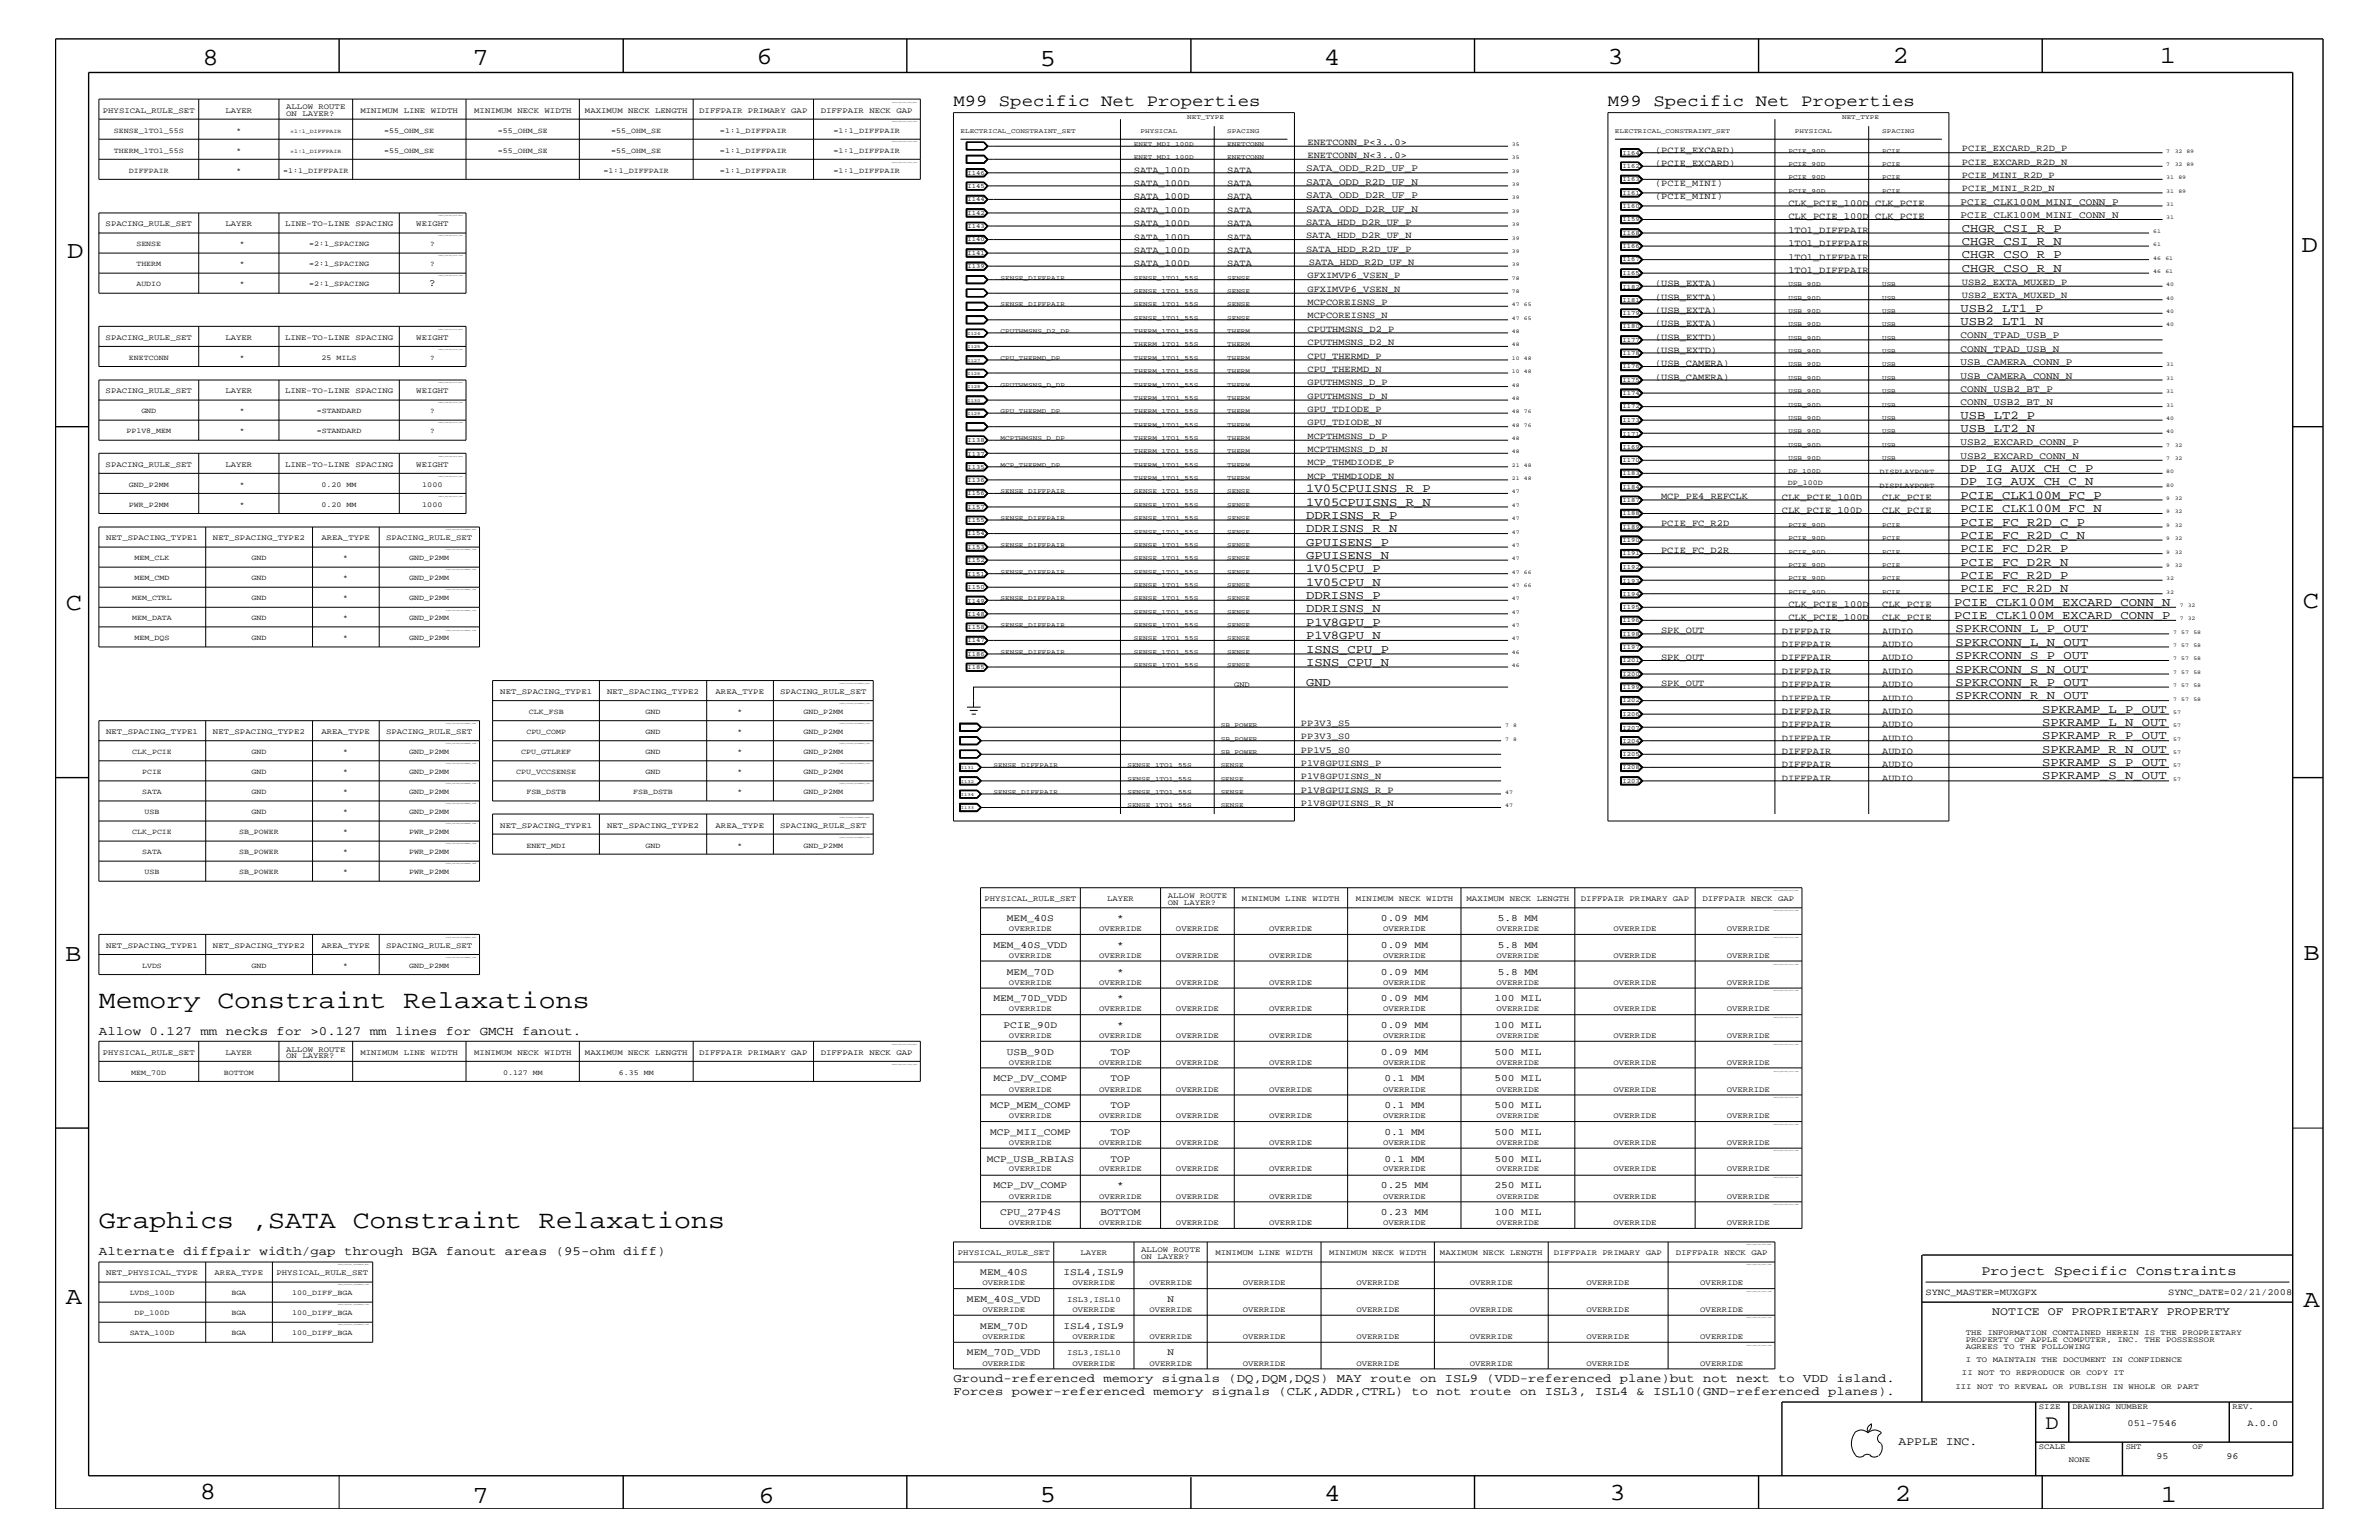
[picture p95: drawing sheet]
<svg xmlns="http://www.w3.org/2000/svg" width="432mm" height="279mm" viewBox="0 0 432 279" stroke-linecap="round" stroke-linejoin="round" font-family="sans-serif">
<defs><g id="words">
<g font-size="4.6">
<text x="17.9" y="182.9">Memory Constraint Relaxations</text>
<text x="17.9" y="222.9">Graphics ,SATA Constraint Relaxations</text>
</g>
<g font-size="4.5">
<text x="36.7" y="11.7">8</text>
<text x="85.8" y="11.7">7</text>
<text x="137.3" y="11.5">6</text>
<text x="240.3" y="11.7">4</text>
<text x="291.8" y="11.5">3</text>
<text x="343.5" y="11.5">2</text>
<text x="392" y="11.5">1</text>
<text x="188.7" y="12.1">5</text>
<text x="12.2" y="46.8">D</text>
<text x="417.7" y="45.7">D</text>
<text x="11.9" y="110.6">C</text>
<text x="418" y="110.3">C</text>
<text x="11.9" y="174.3">B</text>
<text x="418.1" y="174.2">B</text>
<text x="11.9" y="236.7">A</text>
<text x="418.1" y="237.1">A</text>
<text x="36.2" y="271.9">8</text>
<text x="85.8" y="272.7">7</text>
<text x="137.7" y="272.7">6</text>
<text x="188.7" y="272.5">5</text>
<text x="240.4" y="272.3">4</text>
<text x="292.1" y="272.2">3</text>
<text x="343.9" y="272.3">2</text>
<text x="392.2" y="272.6">1</text>
</g>
<text font-size="3.7" x="371.3" y="259.3">D</text>
<g font-size="3">
<text x="173.1" y="19.2">M99 Specific Net Properties</text>
<text x="291.8" y="19.2">M99 Specific Net Properties</text>
</g>
<text font-size="2.5" x="359.6" y="231.3">Project Specific Constraints</text>
<g font-size="2.3">
<text x="17.9" y="187.7">Allow 0.127 mm necks for &gt;0.127 mm lines for GMCH fanout.</text>
<text x="17.9" y="227.7">Alternate diffpair width/gap through BGA fanout areas (95-ohm diff)</text>
</g>
<g font-size="2.2">
<text x="356.1" y="42">CHGR_CSI_R_P</text>
<text x="356.1" y="44.4">CHGR_CSI_R_N</text>
<text x="356.1" y="46.8">CHGR_CSO_R_P</text>
<text x="356.1" y="49.3">CHGR_CSO_R_N</text>
<text x="355.9" y="59">USB2_LT1_N</text>
<text x="355.9" y="56.6">USB2_LT1_P</text>
<text x="355.9" y="76">USB_LT2_P</text>
<text x="355.9" y="78.3">USB_LT2_N</text>
<text x="237.1" y="89.3">1V05CPUISNS_R_P</text>
<text x="355.9" y="88.1">DP_IG_AUX_CH_C_N</text>
<text x="355.9" y="85.6">DP_IG_AUX_CH_C_P</text>
<text x="237.1" y="94.2">DDRISNS_R_P</text>
<text x="237.1" y="91.7">1V05CPUISNS_R_N</text>
<text x="355.9" y="90.5">PCIE_CLK100M_FC_P</text>
<text x="355.9" y="92.9">PCIE_CLK100M_FC_N</text>
<text x="355.9" y="95.4">PCIE_FC_R2D_C_P</text>
<text x="237.1" y="99">GPUISENS_P</text>
<text x="237.1" y="96.5">DDRISNS_R_N</text>
<text x="237.1" y="101.4">GPUISENS_N</text>
<text x="355.9" y="100.2">PCIE_FC_D2R_P</text>
<text x="355.9" y="97.7">PCIE_FC_R2D_C_N</text>
<text x="237.1" y="103.8">1V05CPU_P</text>
<text x="237.1" y="106.3">1V05CPU_N</text>
<text x="355.9" y="102.6">PCIE_FC_D2R_N</text>
<text x="355.9" y="105">PCIE_FC_R2D_P</text>
<text x="355.9" y="107.5">PCIE_FC_R2D_N</text>
<text x="237.1" y="111.1">DDRISNS_N</text>
<text x="237.1" y="113.6">P1V8GPU_P</text>
<text x="237.1" y="108.7">DDRISNS_P</text>
<text x="354.7" y="109.9">PCIE_CLK100M_EXCARD_CONN_N</text>
<text x="354.7" y="112.3">PCIE_CLK100M_EXCARD_CONN_P</text>
<text x="237.1" y="118.4">ISNS_CPU_P</text>
<text x="237.1" y="115.9">P1V8GPU_N</text>
<text x="354.9" y="114.8">SPKRCONN_L_P_OUT</text>
<text x="354.9" y="117.2">SPKRCONN_L_N_OUT</text>
<text x="354.9" y="119.6">SPKRCONN_S_P_OUT</text>
<text x="237.1" y="120.8">ISNS_CPU_N</text>
<text x="237.1" y="124.4">GND</text>
<text x="354.9" y="122">SPKRCONN_S_N_OUT</text>
<text x="354.9" y="124.4">SPKRCONN_R_P_OUT</text>
<text x="354.9" y="126.9">SPKRCONN_R_N_OUT</text>
<text x="370.7" y="129.3">SPKRAMP_L_P_OUT</text>
<text x="370.7" y="131.7">SPKRAMP_L_N_OUT</text>
<text x="370.7" y="134.1">SPKRAMP_R_P_OUT</text>
<text x="370.7" y="136.6">SPKRAMP_R_N_OUT</text>
<text x="370.7" y="139">SPKRAMP_S_P_OUT</text>
<text x="370.7" y="141.4">SPKRAMP_S_N_OUT</text>
<text x="173.1" y="250.7">Ground-referenced memory signals (DQ,DQM,DQS) MAY route on ISL9 (VDD-referenced plane)but not next to VDD island.</text>
<text x="173.1" y="253.2">Forces power-referenced memory signals (CLK,ADDR,CTRL) to not route on ISL3, ISL4 &amp; ISL10(GND-referenced planes).</text>
</g>
<g font-size="2.1">
<text x="361.6" y="238.6">NOTICE OF PROPRIETARY PROPERTY</text>
<text x="344.6" y="262.2">APPLE INC.</text>
</g>
<text font-size="1.9" x="77.9" y="51.9">?</text>
<g font-size="1.8">
<text x="237.1" y="31.1">SATA_ODD_R2D_UF_P</text>
<text x="237.1" y="35.9">SATA_ODD_D2R_UF_P</text>
<text x="237.1" y="33.6">SATA_ODD_R2D_UF_N</text>
<text x="237.1" y="38.4">SATA_ODD_D2R_UF_N</text>
<text x="355.9" y="37.2">PCIE_CLK100M_MINI_CONN_P</text>
<text x="355.9" y="39.6">PCIE_CLK100M_MINI_CONN_N</text>
<text x="355.9" y="63.9">CONN_TPAD_USB_N</text>
<text x="355.9" y="61.4">CONN_TPAD_USB_P</text>
<text x="355.9" y="71.1">CONN_USB2_BT_P</text>
<text x="355.9" y="68.7">USB_CAMERA_CONN_N</text>
<text x="355.9" y="66.2">USB_CAMERA_CONN_P</text>
<text x="355.9" y="73.5">CONN_USB2_BT_N</text>
<text x="355.9" y="83.3">USB2_EXCARD_CONN_N</text>
<text x="355.9" y="80.8">USB2_EXCARD_CONN_P</text>
<text x="182.8" y="167.1">MEM_40S</text>
<text x="202.8" y="167.1">*</text>
<text x="250.7" y="167.1">0.09 MM</text>
<text x="271.9" y="167.1">5.8 MM</text>
<text x="180.3" y="172">MEM_40S_VDD</text>
<text x="202.8" y="172">*</text>
<text x="250.7" y="172">0.09 MM</text>
<text x="271.9" y="172">5.8 MM</text>
<text x="182.8" y="176.8">MEM_70D</text>
<text x="202.8" y="176.8">*</text>
<text x="250.7" y="176.8">0.09 MM</text>
<text x="271.9" y="176.8">5.8 MM</text>
<text x="180.3" y="181.6">MEM_70D_VDD</text>
<text x="202.8" y="181.6">*</text>
<text x="250.7" y="181.6">0.09 MM</text>
<text x="271.2" y="181.6">100 MIL</text>
<text x="182.2" y="186.5">PCIE_90D</text>
<text x="182.8" y="191.4">USB_90D</text>
<text x="201.5" y="191.4">TOP</text>
<text x="202.8" y="186.5">*</text>
<text x="250.7" y="186.5">0.09 MM</text>
<text x="250.7" y="191.4">0.09 MM</text>
<text x="271.2" y="186.5">100 MIL</text>
<text x="271.2" y="191.4">500 MIL</text>
<text x="180.3" y="196.2">MCP_DV_COMP</text>
<text x="201.5" y="196.2">TOP</text>
<text x="251.3" y="196.2">0.1 MM</text>
<text x="271.2" y="196.2">500 MIL</text>
<text x="179.7" y="201">MCP_MEM_COMP</text>
<text x="201.5" y="201">TOP</text>
<text x="251.3" y="201">0.1 MM</text>
<text x="271.2" y="201">500 MIL</text>
<text x="179.7" y="205.9">MCP_MII_COMP</text>
<text x="201.5" y="205.9">TOP</text>
<text x="251.3" y="205.9">0.1 MM</text>
<text x="271.2" y="205.9">500 MIL</text>
<text x="179.1" y="210.8">MCP_USB_RBIAS</text>
<text x="180.3" y="215.6">MCP_DV_COMP</text>
<text x="201.5" y="210.8">TOP</text>
<text x="202.8" y="215.6">*</text>
<text x="250.7" y="215.6">0.25 MM</text>
<text x="251.3" y="210.8">0.1 MM</text>
<text x="271.2" y="215.6">250 MIL</text>
<text x="271.2" y="210.8">500 MIL</text>
<text x="181.5" y="220.4">CPU_27P4S</text>
<text x="199.7" y="220.4">BOTTOM</text>
<text x="250.7" y="220.4">0.23 MM</text>
<text x="271.2" y="220.4">100 MIL</text>
<text x="177.9" y="231.3">MEM_40S</text>
<text x="193" y="231.3">ISL4,ISL9</text>
<text x="175.5" y="236.2">MEM_40S_VDD</text>
<text x="211.9" y="236.2">N</text>
<text x="175.5" y="245.9">MEM_70D_VDD</text>
<text x="177.9" y="241.1">MEM_70D</text>
<text x="193" y="241.1">ISL4,ISL9</text>
<text x="211.9" y="245.9">N</text>
</g>
<g font-size="1.7">
<text x="237.3" y="26.3">ENETCONN_P&lt;3..0&gt;</text>
<text x="237.3" y="28.6">ENETCONN_N&lt;3..0&gt;</text>
<text x="300.4" y="27.7">(PCIE_EXCARD)</text>
<text x="356.1" y="29.9">PCIE_EXCARD_R2D_N</text>
<text x="356.1" y="27.5">PCIE_EXCARD_R2D_P</text>
<text x="205.8" y="31.4">SATA_100D</text>
<text x="205.8" y="33.7">SATA_100D</text>
<text x="222.8" y="31.4">SATA</text>
<text x="222.8" y="33.7">SATA</text>
<text x="300.4" y="30.2">(PCIE_EXCARD)</text>
<text x="300.4" y="33.7">(PCIE_MINI)</text>
<text x="356.1" y="34.7">PCIE_MINI_R2D_N</text>
<text x="356.1" y="32.3">PCIE_MINI_R2D_P</text>
<text x="205.8" y="41">SATA_100D</text>
<text x="205.8" y="38.6">SATA_100D</text>
<text x="205.8" y="36.2">SATA_100D</text>
<text x="222.8" y="41">SATA</text>
<text x="222.8" y="38.6">SATA</text>
<text x="222.8" y="36.2">SATA</text>
<text x="237.1" y="40.8">SATA_HDD_D2R_UF_P</text>
<text x="300.4" y="36.2">(PCIE_MINI)</text>
<text x="324.6" y="37.4">CLK_PCIE_100D</text>
<text x="324.6" y="39.8">CLK_PCIE_100D</text>
<text x="340.4" y="37.4">CLK_PCIE</text>
<text x="340.4" y="39.8">CLK_PCIE</text>
<text x="205.8" y="43.5">SATA_100D</text>
<text x="205.8" y="45.9">SATA_100D</text>
<text x="222.8" y="43.5">SATA</text>
<text x="222.8" y="45.9">SATA</text>
<text x="237.1" y="43.2">SATA_HDD_D2R_UF_N</text>
<text x="237.1" y="45.7">SATA_HDD_R2D_UF_P</text>
<text x="324.6" y="42.3">1TO1_DIFFPAIR</text>
<text x="324.6" y="44.6">1TO1_DIFFPAIR</text>
<text x="324.6" y="47.1">1TO1_DIFFPAIR</text>
<text x="205.8" y="48.3">SATA_100D</text>
<text x="222.8" y="48.3">SATA</text>
<text x="237.3" y="52.9">GFXIMVP6_VSEN_N</text>
<text x="237.3" y="50.5">GFXIMVP6_VSEN_P</text>
<text x="237.6" y="48.1">SATA_HDD_R2D_UF_N</text>
<text x="300.4" y="51.9">(USB_EXTA)</text>
<text x="324.6" y="49.6">1TO1_DIFFPAIR</text>
<text x="356.1" y="51.7">USB2_EXTA_MUXED_P</text>
<text x="237.3" y="55.3">MCPCOREISNS_P</text>
<text x="237.3" y="57.8">MCPCOREISNS_N</text>
<text x="300.4" y="56.8">(USB_EXTA)</text>
<text x="300.4" y="59.2">(USB_EXTA)</text>
<text x="300.4" y="54.4">(USB_EXTA)</text>
<text x="356.1" y="54.1">USB2_EXTA_MUXED_N</text>
<text x="237.3" y="60.2">CPUTHMSNS_D2_P</text>
<text x="237.3" y="65.1">CPU_THERMD_P</text>
<text x="237.3" y="62.6">CPUTHMSNS_D2_N</text>
<text x="300.4" y="64">(USB_EXTD)</text>
<text x="300.4" y="61.7">(USB_EXTD)</text>
<text x="237.3" y="67.5">CPU_THERMD_N</text>
<text x="237.3" y="69.9">GPUTHMSNS_D_P</text>
<text x="300.4" y="68.9">(USB_CAMERA)</text>
<text x="300.4" y="66.5">(USB_CAMERA)</text>
<text x="237.3" y="77.2">GPU_TDIODE_N</text>
<text x="237.3" y="74.7">GPU_TDIODE_P</text>
<text x="237.3" y="72.3">GPUTHMSNS_D_N</text>
<text x="237.3" y="82">MCPTHMSNS_D_N</text>
<text x="237.3" y="79.6">MCPTHMSNS_D_P</text>
<text x="237.3" y="86.9">MCP_THMDIODE_N</text>
<text x="237.3" y="84.4">MCP_THMDIODE_P</text>
<text x="301.5" y="90.5">MCP_PE4_REFCLK</text>
<text x="301.5" y="95.4">PCIE_FC_R2D</text>
<text x="323.4" y="90.7">CLK_PCIE_100D</text>
<text x="323.4" y="93.2">CLK_PCIE_100D</text>
<text x="341.6" y="90.7">CLK_PCIE</text>
<text x="341.6" y="93.2">CLK_PCIE</text>
<text x="301.5" y="100.3">PCIE_FC_D2R</text>
<text x="324.6" y="110.2">CLK_PCIE_100D</text>
<text x="324.6" y="112.6">CLK_PCIE_100D</text>
<text x="341.6" y="110.2">CLK_PCIE</text>
<text x="341.6" y="112.6">CLK_PCIE</text>
<text x="301.5" y="114.8">SPK_OUT</text>
<text x="301.5" y="119.7">SPK_OUT</text>
<text x="323.4" y="115">DIFFPAIR</text>
<text x="323.4" y="117.4">DIFFPAIR</text>
<text x="323.4" y="119.8">DIFFPAIR</text>
<text x="341.6" y="115">AUDIO</text>
<text x="341.6" y="117.4">AUDIO</text>
<text x="341.6" y="119.8">AUDIO</text>
<text x="301.5" y="124.5">SPK_OUT</text>
<text x="323.4" y="122.3">DIFFPAIR</text>
<text x="323.4" y="124.7">DIFFPAIR</text>
<text x="341.6" y="122.3">AUDIO</text>
<text x="341.6" y="124.7">AUDIO</text>
<text x="236.1" y="131.7">PP3V3_S5</text>
<text x="323.4" y="129.6">DIFFPAIR</text>
<text x="323.4" y="127.1">DIFFPAIR</text>
<text x="323.4" y="131.9">DIFFPAIR</text>
<text x="341.6" y="129.6">AUDIO</text>
<text x="341.6" y="127.1">AUDIO</text>
<text x="341.6" y="131.9">AUDIO</text>
<text x="236.1" y="136.6">PP1V5_S0</text>
<text x="236.1" y="134.1">PP3V3_S0</text>
<text x="323.4" y="134.4">DIFFPAIR</text>
<text x="323.4" y="136.8">DIFFPAIR</text>
<text x="341.6" y="134.4">AUDIO</text>
<text x="341.6" y="136.8">AUDIO</text>
<text x="236.1" y="139">P1V8GPUISNS_P</text>
<text x="236.1" y="141.4">P1V8GPUISNS_N</text>
<text x="236.1" y="143.9">P1V8GPUISNS_R_P</text>
<text x="323.4" y="139.2">DIFFPAIR</text>
<text x="323.4" y="141.7">DIFFPAIR</text>
<text x="341.6" y="139.2">AUDIO</text>
<text x="341.6" y="141.7">AUDIO</text>
<text x="236.1" y="146.2">P1V8GPUISNS_R_N</text>
<text x="349.5" y="235">SYNC_MASTER=MUXGFX</text>
<text x="393.5" y="235">SYNC_DATE=02/21/2008</text>
<text x="386.2" y="258.7">051-7546</text>
<text x="407.9" y="258.7">A.0.0</text>
<text x="391.4" y="264.7">95</text>
<text x="404.1" y="264.7">96</text>
</g>
<g font-size="1.4">
<text x="18.7" y="20.4">PHYSICAL_RULE_SET</text>
<text x="40.9" y="20.4">LAYER</text>
<text x="51.9" y="19.8">ALLOW ROUTE</text>
<text x="51.9" y="21">ON LAYER?</text>
<text x="65.4" y="20.4">MINIMUM LINE WIDTH</text>
<text x="86.1" y="20.4">MINIMUM NECK WIDTH</text>
<text x="106.2" y="20.4">MAXIMUM NECK LENGTH</text>
<text x="126.9" y="20.4">DIFFPAIR PRIMARY GAP</text>
<text x="149" y="20.4">DIFFPAIR NECK GAP</text>
<text x="20.7" y="27.7">THERM_1TO1_55S</text>
<text x="20.7" y="24.1">SENSE_1TO1_55S</text>
<text x="42.9" y="27.7">*</text>
<text x="42.9" y="24.1">*</text>
<text x="69.7" y="27.7">=55_OHM_SE</text>
<text x="69.7" y="24.1">=55_OHM_SE</text>
<text x="90.4" y="27.7">=55_OHM_SE</text>
<text x="90.4" y="24.1">=55_OHM_SE</text>
<text x="111" y="27.7">=55_OHM_SE</text>
<text x="111" y="24.1">=55_OHM_SE</text>
<text x="130.7" y="27.7">=1:1_DIFFPAIR</text>
<text x="130.7" y="24.1">=1:1_DIFFPAIR</text>
<text x="151.3" y="27.7">=1:1_DIFFPAIR</text>
<text x="151.3" y="24.1">=1:1_DIFFPAIR</text>
<text x="23.4" y="31.4">DIFFPAIR</text>
<text x="42.9" y="31.4">*</text>
<text x="51.4" y="31.4">=1:1_DIFFPAIR</text>
<text x="109.6" y="31.4">=1:1_DIFFPAIR</text>
<text x="130.7" y="31.4">=1:1_DIFFPAIR</text>
<text x="151.3" y="31.4">=1:1_DIFFPAIR</text>
<text x="19.2" y="41">SPACING_RULE_SET</text>
<text x="40.9" y="41">LAYER</text>
<text x="51.7" y="41">LINE-TO-LINE SPACING</text>
<text x="75.6" y="41">WEIGHT</text>
<text x="24.8" y="44.6">SENSE</text>
<text x="43.5" y="44.6">*</text>
<text x="56.1" y="44.6">=2:1_SPACING</text>
<text x="78.1" y="44.6">?</text>
<text x="24.8" y="48.3">THERM</text>
<text x="24.8" y="51.9">AUDIO</text>
<text x="43.5" y="48.3">*</text>
<text x="43.5" y="51.9">*</text>
<text x="56.1" y="51.9">=2:1_SPACING</text>
<text x="56.1" y="48.3">=2:1_SPACING</text>
<text x="78.1" y="48.3">?</text>
<text x="19.2" y="61.7">SPACING_RULE_SET</text>
<text x="23.4" y="65.3">ENETCONN</text>
<text x="40.9" y="61.7">LAYER</text>
<text x="43.5" y="65.3">*</text>
<text x="51.7" y="61.7">LINE-TO-LINE SPACING</text>
<text x="58.4" y="65.3">25 MILS</text>
<text x="75.6" y="61.7">WEIGHT</text>
<text x="78.1" y="65.3">?</text>
<text x="19.2" y="71.3">SPACING_RULE_SET</text>
<text x="40.9" y="71.3">LAYER</text>
<text x="51.7" y="71.3">LINE-TO-LINE SPACING</text>
<text x="75.6" y="71.3">WEIGHT</text>
<text x="25.7" y="75">GND</text>
<text x="43.5" y="75">*</text>
<text x="57.5" y="75">=STANDARD</text>
<text x="78.1" y="75">?</text>
<text x="22.9" y="78.6">PP1V8_MEM</text>
<text x="43.5" y="78.6">*</text>
<text x="57.5" y="78.6">=STANDARD</text>
<text x="78.1" y="78.6">?</text>
<text x="19.2" y="84.7">SPACING_RULE_SET</text>
<text x="23.4" y="88.3">GND_P2MM</text>
<text x="40.9" y="84.7">LAYER</text>
<text x="43.5" y="88.3">*</text>
<text x="51.7" y="84.7">LINE-TO-LINE SPACING</text>
<text x="58.4" y="88.3">0.20 MM</text>
<text x="75.6" y="84.7">WEIGHT</text>
<text x="76.6" y="88.3">1000</text>
<text x="324.5" y="88">DP_100D</text>
<text x="341.1" y="88.5">DISPLAYPORT</text>
<text x="341.1" y="86">DISPLAYPORT</text>
<text x="23.4" y="92">PWR_P2MM</text>
<text x="43.5" y="92">*</text>
<text x="58.4" y="92">0.20 MM</text>
<text x="76.6" y="92">1000</text>
<text x="19.3" y="98">NET_SPACING_TYPE1</text>
<text x="24.4" y="101.6">MEM_CLK</text>
<text x="38.7" y="98">NET_SPACING_TYPE2</text>
<text x="45.6" y="101.6">GND</text>
<text x="58.3" y="98">AREA_TYPE</text>
<text x="62.3" y="101.6">*</text>
<text x="70.1" y="98">SPACING_RULE_SET</text>
<text x="74.3" y="101.6">GND_P2MM</text>
<text x="24.4" y="105.3">MEM_CMD</text>
<text x="45.6" y="105.3">GND</text>
<text x="62.3" y="105.3">*</text>
<text x="74.3" y="105.3">GND_P2MM</text>
<text x="24" y="108.9">MEM_CTRL</text>
<text x="24" y="112.6">MEM_DATA</text>
<text x="45.6" y="112.6">GND</text>
<text x="45.6" y="108.9">GND</text>
<text x="62.3" y="112.6">*</text>
<text x="62.3" y="108.9">*</text>
<text x="74.3" y="112.6">GND_P2MM</text>
<text x="74.3" y="108.9">GND_P2MM</text>
<text x="24.4" y="116.2">MEM_DQS</text>
<text x="45.6" y="116.2">GND</text>
<text x="62.3" y="116.2">*</text>
<text x="74.3" y="116.2">GND_P2MM</text>
<text x="90.8" y="125.9">NET_SPACING_TYPE1</text>
<text x="110.2" y="125.9">NET_SPACING_TYPE2</text>
<text x="129.9" y="125.9">AREA_TYPE</text>
<text x="141.6" y="125.9">SPACING_RULE_SET</text>
<text x="224" y="124.7">GND</text>
<text x="96" y="129.6">CLK_FSB</text>
<text x="117.2" y="129.6">GND</text>
<text x="133.9" y="129.6">*</text>
<text x="145.8" y="129.6">GND_P2MM</text>
<text x="19.3" y="133.2">NET_SPACING_TYPE1</text>
<text x="24" y="136.8">CLK_PCIE</text>
<text x="38.7" y="133.2">NET_SPACING_TYPE2</text>
<text x="45.6" y="136.8">GND</text>
<text x="58.3" y="133.2">AREA_TYPE</text>
<text x="62.3" y="136.8">*</text>
<text x="70.1" y="133.2">SPACING_RULE_SET</text>
<text x="74.3" y="136.8">GND_P2MM</text>
<text x="94.6" y="136.8">CPU_GTLREF</text>
<text x="95.5" y="133.2">CPU_COMP</text>
<text x="117.2" y="136.8">GND</text>
<text x="117.2" y="133.2">GND</text>
<text x="133.9" y="136.8">*</text>
<text x="133.9" y="133.2">*</text>
<text x="145.8" y="136.8">GND_P2MM</text>
<text x="145.8" y="133.2">GND_P2MM</text>
<text x="25.8" y="140.4">PCIE</text>
<text x="45.6" y="140.4">GND</text>
<text x="62.3" y="140.4">*</text>
<text x="74.3" y="140.4">GND_P2MM</text>
<text x="93.7" y="140.4">CPU_VCCSENSE</text>
<text x="117.2" y="140.4">GND</text>
<text x="133.9" y="140.4">*</text>
<text x="145.8" y="140.4">GND_P2MM</text>
<text x="25.8" y="144">SATA</text>
<text x="26.2" y="147.7">USB</text>
<text x="45.6" y="144">GND</text>
<text x="45.6" y="147.7">GND</text>
<text x="62.3" y="144">*</text>
<text x="62.3" y="147.7">*</text>
<text x="74.3" y="144">GND_P2MM</text>
<text x="74.3" y="147.7">GND_P2MM</text>
<text x="95.5" y="144">FSB_DSTB</text>
<text x="114.9" y="144">FSB_DSTB</text>
<text x="133.9" y="144">*</text>
<text x="145.8" y="144">GND_P2MM</text>
<text x="24" y="151.3">CLK_PCIE</text>
<text x="25.8" y="155">SATA</text>
<text x="43.4" y="151.3">SB_POWER</text>
<text x="43.4" y="155">SB_POWER</text>
<text x="62.3" y="151.3">*</text>
<text x="62.3" y="155">*</text>
<text x="74.3" y="155">PWR_P2MM</text>
<text x="74.3" y="151.3">PWR_P2MM</text>
<text x="90.8" y="150.1">NET_SPACING_TYPE1</text>
<text x="95.5" y="153.8">ENET_MDI</text>
<text x="110.2" y="150.1">NET_SPACING_TYPE2</text>
<text x="117.2" y="153.8">GND</text>
<text x="129.9" y="150.1">AREA_TYPE</text>
<text x="133.9" y="153.8">*</text>
<text x="141.6" y="150.1">SPACING_RULE_SET</text>
<text x="145.8" y="153.8">GND_P2MM</text>
<text x="26.2" y="158.6">USB</text>
<text x="43.4" y="158.6">SB_POWER</text>
<text x="62.3" y="158.6">*</text>
<text x="74.3" y="158.6">PWR_P2MM</text>
<text x="178.7" y="163.5">PHYSICAL_RULE_SET</text>
<text x="201" y="163.5">LAYER</text>
<text x="212" y="162.8">ALLOW ROUTE</text>
<text x="212" y="164.1">ON LAYER?</text>
<text x="225.4" y="163.5">MINIMUM LINE WIDTH</text>
<text x="246.1" y="163.5">MINIMUM NECK WIDTH</text>
<text x="266.2" y="163.5">MAXIMUM NECK LENGTH</text>
<text x="286.9" y="163.5">DIFFPAIR PRIMARY GAP</text>
<text x="309" y="163.5">DIFFPAIR NECK GAP</text>
<text x="19.3" y="172">NET_SPACING_TYPE1</text>
<text x="38.7" y="172">NET_SPACING_TYPE2</text>
<text x="58.3" y="172">AREA_TYPE</text>
<text x="70.1" y="172">SPACING_RULE_SET</text>
<text x="183.1" y="168.9">OVERRIDE</text>
<text x="183.1" y="173.8">OVERRIDE</text>
<text x="199.5" y="168.9">OVERRIDE</text>
<text x="199.5" y="173.8">OVERRIDE</text>
<text x="213.4" y="168.9">OVERRIDE</text>
<text x="213.4" y="173.8">OVERRIDE</text>
<text x="230.4" y="168.9">OVERRIDE</text>
<text x="230.4" y="173.8">OVERRIDE</text>
<text x="251" y="168.9">OVERRIDE</text>
<text x="251" y="173.8">OVERRIDE</text>
<text x="271.6" y="168.9">OVERRIDE</text>
<text x="271.6" y="173.8">OVERRIDE</text>
<text x="292.9" y="168.9">OVERRIDE</text>
<text x="292.9" y="173.8">OVERRIDE</text>
<text x="313.4" y="168.9">OVERRIDE</text>
<text x="313.4" y="173.8">OVERRIDE</text>
<text x="25.8" y="175.6">LVDS</text>
<text x="45.6" y="175.6">GND</text>
<text x="62.3" y="175.6">*</text>
<text x="74.3" y="175.6">GND_P2MM</text>
<text x="183.1" y="178.7">OVERRIDE</text>
<text x="199.5" y="178.7">OVERRIDE</text>
<text x="213.4" y="178.7">OVERRIDE</text>
<text x="230.4" y="178.7">OVERRIDE</text>
<text x="251" y="178.7">OVERRIDE</text>
<text x="271.6" y="178.7">OVERRIDE</text>
<text x="292.9" y="178.7">OVERRIDE</text>
<text x="313.4" y="178.7">OVERRIDE</text>
<text x="183.1" y="183.5">OVERRIDE</text>
<text x="199.5" y="183.5">OVERRIDE</text>
<text x="213.4" y="183.5">OVERRIDE</text>
<text x="230.4" y="183.5">OVERRIDE</text>
<text x="251" y="183.5">OVERRIDE</text>
<text x="271.6" y="183.5">OVERRIDE</text>
<text x="292.9" y="183.5">OVERRIDE</text>
<text x="313.4" y="183.5">OVERRIDE</text>
<text x="18.7" y="191.4">PHYSICAL_RULE_SET</text>
<text x="40.9" y="191.4">LAYER</text>
<text x="51.9" y="190.8">ALLOW ROUTE</text>
<text x="51.9" y="192">ON LAYER?</text>
<text x="65.4" y="191.4">MINIMUM LINE WIDTH</text>
<text x="86.1" y="191.4">MINIMUM NECK WIDTH</text>
<text x="106.2" y="191.4">MAXIMUM NECK LENGTH</text>
<text x="126.9" y="191.4">DIFFPAIR PRIMARY GAP</text>
<text x="149" y="191.4">DIFFPAIR NECK GAP</text>
<text x="183.1" y="188.3">OVERRIDE</text>
<text x="199.5" y="188.3">OVERRIDE</text>
<text x="213.4" y="188.3">OVERRIDE</text>
<text x="230.4" y="188.3">OVERRIDE</text>
<text x="251" y="188.3">OVERRIDE</text>
<text x="271.6" y="188.3">OVERRIDE</text>
<text x="292.9" y="188.3">OVERRIDE</text>
<text x="313.4" y="188.3">OVERRIDE</text>
<text x="23.8" y="195">MEM_70D</text>
<text x="40.6" y="195">BOTTOM</text>
<text x="91.3" y="195">0.127 MM</text>
<text x="112.3" y="195">6.35 MM</text>
<text x="183.1" y="193.2">OVERRIDE</text>
<text x="199.5" y="193.2">OVERRIDE</text>
<text x="213.4" y="193.2">OVERRIDE</text>
<text x="230.4" y="193.2">OVERRIDE</text>
<text x="251" y="193.2">OVERRIDE</text>
<text x="271.6" y="193.2">OVERRIDE</text>
<text x="292.9" y="193.2">OVERRIDE</text>
<text x="313.4" y="193.2">OVERRIDE</text>
<text x="183.1" y="202.9">OVERRIDE</text>
<text x="183.1" y="198.1">OVERRIDE</text>
<text x="199.5" y="202.9">OVERRIDE</text>
<text x="199.5" y="198.1">OVERRIDE</text>
<text x="213.4" y="202.9">OVERRIDE</text>
<text x="213.4" y="198.1">OVERRIDE</text>
<text x="230.4" y="202.9">OVERRIDE</text>
<text x="230.4" y="198.1">OVERRIDE</text>
<text x="251" y="202.9">OVERRIDE</text>
<text x="251" y="198.1">OVERRIDE</text>
<text x="271.6" y="202.9">OVERRIDE</text>
<text x="271.6" y="198.1">OVERRIDE</text>
<text x="292.9" y="202.9">OVERRIDE</text>
<text x="292.9" y="198.1">OVERRIDE</text>
<text x="313.4" y="202.9">OVERRIDE</text>
<text x="313.4" y="198.1">OVERRIDE</text>
<text x="183.1" y="207.7">OVERRIDE</text>
<text x="199.5" y="207.7">OVERRIDE</text>
<text x="213.4" y="207.7">OVERRIDE</text>
<text x="230.4" y="207.7">OVERRIDE</text>
<text x="251" y="207.7">OVERRIDE</text>
<text x="271.6" y="207.7">OVERRIDE</text>
<text x="292.9" y="207.7">OVERRIDE</text>
<text x="313.4" y="207.7">OVERRIDE</text>
<text x="183.1" y="212.5">OVERRIDE</text>
<text x="199.5" y="212.5">OVERRIDE</text>
<text x="213.4" y="212.5">OVERRIDE</text>
<text x="230.4" y="212.5">OVERRIDE</text>
<text x="251" y="212.5">OVERRIDE</text>
<text x="271.6" y="212.5">OVERRIDE</text>
<text x="292.9" y="212.5">OVERRIDE</text>
<text x="313.4" y="212.5">OVERRIDE</text>
<text x="183.1" y="217.5">OVERRIDE</text>
<text x="199.5" y="217.5">OVERRIDE</text>
<text x="213.4" y="217.5">OVERRIDE</text>
<text x="230.4" y="217.5">OVERRIDE</text>
<text x="251" y="217.5">OVERRIDE</text>
<text x="271.6" y="217.5">OVERRIDE</text>
<text x="292.9" y="217.5">OVERRIDE</text>
<text x="313.4" y="217.5">OVERRIDE</text>
<text x="173.9" y="227.7">PHYSICAL_RULE_SET</text>
<text x="183.1" y="222.3">OVERRIDE</text>
<text x="196.1" y="227.7">LAYER</text>
<text x="199.5" y="222.3">OVERRIDE</text>
<text x="207.1" y="227.1">ALLOW ROUTE</text>
<text x="213.4" y="222.3">OVERRIDE</text>
<text x="220.6" y="227.7">MINIMUM LINE WIDTH</text>
<text x="230.4" y="222.3">OVERRIDE</text>
<text x="241.3" y="227.7">MINIMUM NECK WIDTH</text>
<text x="251" y="222.3">OVERRIDE</text>
<text x="261.4" y="227.7">MAXIMUM NECK LENGTH</text>
<text x="271.6" y="222.3">OVERRIDE</text>
<text x="282" y="227.7">DIFFPAIR PRIMARY GAP</text>
<text x="292.9" y="222.3">OVERRIDE</text>
<text x="304.2" y="227.7">DIFFPAIR NECK GAP</text>
<text x="313.4" y="222.3">OVERRIDE</text>
<text x="19.3" y="231.3">NET_PHYSICAL_TYPE</text>
<text x="38.9" y="231.3">AREA_TYPE</text>
<text x="50.2" y="231.3">PHYSICAL_RULE_SET</text>
<text x="178.3" y="233.2">OVERRIDE</text>
<text x="194.6" y="233.2">OVERRIDE</text>
<text x="207.1" y="228.4">ON LAYER?</text>
<text x="208.6" y="233.2">OVERRIDE</text>
<text x="225.6" y="233.2">OVERRIDE</text>
<text x="246.2" y="233.2">OVERRIDE</text>
<text x="266.8" y="233.2">OVERRIDE</text>
<text x="288" y="233.2">OVERRIDE</text>
<text x="308.6" y="233.2">OVERRIDE</text>
<text x="23.5" y="235">LVDS_100D</text>
<text x="24.4" y="238.6">DP_100D</text>
<text x="42" y="238.6">BGA</text>
<text x="42" y="235">BGA</text>
<text x="53" y="238.6">100_DIFF_BGA</text>
<text x="53" y="235">100_DIFF_BGA</text>
<text x="178.3" y="238">OVERRIDE</text>
<text x="193.7" y="236.2">ISL3,ISL10</text>
<text x="194.6" y="238">OVERRIDE</text>
<text x="208.6" y="238">OVERRIDE</text>
<text x="225.6" y="238">OVERRIDE</text>
<text x="246.2" y="238">OVERRIDE</text>
<text x="266.8" y="238">OVERRIDE</text>
<text x="288" y="238">OVERRIDE</text>
<text x="308.6" y="238">OVERRIDE</text>
<text x="23.5" y="242.3">SATA_100D</text>
<text x="42" y="242.3">BGA</text>
<text x="53" y="242.3">100_DIFF_BGA</text>
<text x="178.3" y="242.9">OVERRIDE</text>
<text x="193.7" y="245.9">ISL3,ISL10</text>
<text x="194.6" y="242.9">OVERRIDE</text>
<text x="208.6" y="242.9">OVERRIDE</text>
<text x="225.6" y="242.9">OVERRIDE</text>
<text x="246.2" y="242.9">OVERRIDE</text>
<text x="266.8" y="242.9">OVERRIDE</text>
<text x="288" y="242.9">OVERRIDE</text>
<text x="308.6" y="242.9">OVERRIDE</text>
<text x="356.8" y="242.3">THE INFORMATION CONTAINED HEREIN IS THE PROPRIETARY</text>
<text x="356.8" y="243.5">PROPERTY OF APPLE COMPUTER, INC. THE POSSESSOR</text>
<text x="356.8" y="244.7">AGREES TO THE FOLLOWING</text>
<text x="178.3" y="247.8">OVERRIDE</text>
<text x="194.6" y="247.8">OVERRIDE</text>
<text x="208.6" y="247.8">OVERRIDE</text>
<text x="225.6" y="247.8">OVERRIDE</text>
<text x="246.2" y="247.8">OVERRIDE</text>
<text x="266.8" y="247.8">OVERRIDE</text>
<text x="288" y="247.8">OVERRIDE</text>
<text x="308.6" y="247.8">OVERRIDE</text>
<text x="354.9" y="252">III NOT TO REVEAL OR PUBLISH IN WHOLE OR PART</text>
<text x="356.1" y="249.5">II NOT TO REPRODUCE OR COPY IT</text>
<text x="356.8" y="247.1">I TO MAINTAIN THE DOCUMENT IN CONFIDENCE</text>
<text x="370.1" y="255.6">SIZE</text>
<text x="376.2" y="255.6">DRAWING NUMBER</text>
<text x="405.2" y="255.6">REV.</text>
<text x="370.1" y="262.9">SCALE</text>
<text x="385.8" y="262.9">SHT</text>
<text x="397.9" y="262.9">OF</text>
<text x="375.5" y="265.3">NONE</text>
</g>
<g font-size="1.2">
<text x="215.5" y="21.6">NET_TYPE</text>
<text x="334.3" y="21.6">NET_TYPE</text>
<text x="174.3" y="24.1">ELECTRICAL_CONSTRAINT_SET</text>
<text x="205.8" y="26.5">ENET_MDI_100D</text>
<text x="205.8" y="28.9">ENET_MDI_100D</text>
<text x="207" y="24.1">PHYSICAL</text>
<text x="222.8" y="24.1">SPACING</text>
<text x="222.8" y="26.5">ENETCONN</text>
<text x="222.8" y="28.9">ENETCONN</text>
<text x="293.1" y="24.1">ELECTRICAL_CONSTRAINT_SET</text>
<text x="294.5" y="28.1">I164</text>
<text x="324.6" y="27.7">PCIE_90D</text>
<text x="325.8" y="24.1">PHYSICAL</text>
<text x="341.6" y="24.1">SPACING</text>
<text x="341.6" y="27.7">PCIE</text>
<text x="175.6" y="34.1">I145</text>
<text x="175.6" y="31.7">I146</text>
<text x="294.5" y="35.3">I161</text>
<text x="294.5" y="30.5">I162</text>
<text x="294.5" y="32.9">I163</text>
<text x="324.6" y="35">PCIE_90D</text>
<text x="324.6" y="32.5">PCIE_90D</text>
<text x="324.6" y="30.2">PCIE_90D</text>
<text x="341.6" y="35">PCIE</text>
<text x="341.6" y="32.5">PCIE</text>
<text x="341.6" y="30.2">PCIE</text>
<text x="175.6" y="39">I142</text>
<text x="175.6" y="41.4">I143</text>
<text x="175.6" y="36.5">I144</text>
<text x="294.5" y="40.2">I159</text>
<text x="294.5" y="37.8">I160</text>
<text x="175.6" y="43.8">I140</text>
<text x="175.6" y="46.3">I141</text>
<text x="294.5" y="45.1">I166</text>
<text x="294.5" y="47.4">I167</text>
<text x="294.5" y="42.6">I168</text>
<text x="175.6" y="48.7">I139</text>
<text x="181.6" y="50.7">SENSE_DIFFPAIR</text>
<text x="205.8" y="53.2">SENSE_1TO1_55S</text>
<text x="205.8" y="50.7">SENSE_1TO1_55S</text>
<text x="222.8" y="53.2">SENSE</text>
<text x="222.8" y="50.7">SENSE</text>
<text x="294.5" y="49.9">I165</text>
<text x="294.5" y="52.4">I182</text>
<text x="324.6" y="51.9">USB_90D</text>
<text x="341.6" y="51.9">USB</text>
<text x="181.6" y="55.6">SENSE_DIFFPAIR</text>
<text x="205.8" y="58">SENSE_1TO1_55S</text>
<text x="205.8" y="55.6">SENSE_1TO1_55S</text>
<text x="222.8" y="55.6">SENSE</text>
<text x="222.8" y="58">SENSE</text>
<text x="294.5" y="57.2">I179</text>
<text x="294.5" y="59.5">I180</text>
<text x="294.5" y="54.7">I181</text>
<text x="324.6" y="59.2">USB_90D</text>
<text x="324.6" y="54.4">USB_90D</text>
<text x="324.6" y="56.8">USB_90D</text>
<text x="341.6" y="59.2">USB</text>
<text x="341.6" y="54.4">USB</text>
<text x="341.6" y="56.8">USB</text>
<text x="181.6" y="60.4">CPUTHMSNS_D2_DP</text>
<text x="181.6" y="65.3">CPU_THERMD_DP</text>
<text x="205.8" y="60.4">THERM_1TO1_55S</text>
<text x="205.8" y="65.3">THERM_1TO1_55S</text>
<text x="205.8" y="62.9">THERM_1TO1_55S</text>
<text x="222.8" y="60.4">THERM</text>
<text x="222.8" y="65.3">THERM</text>
<text x="222.8" y="62.9">THERM</text>
<text x="294.5" y="62">I177</text>
<text x="294.5" y="64.5">I178</text>
<text x="324.6" y="64">USB_90D</text>
<text x="324.6" y="61.7">USB_90D</text>
<text x="341.6" y="64">USB</text>
<text x="341.6" y="61.7">USB</text>
<text x="181.6" y="70.1">GPUTHMSNS_D_DP</text>
<text x="205.8" y="67.7">THERM_1TO1_55S</text>
<text x="205.8" y="70.1">THERM_1TO1_55S</text>
<text x="222.8" y="67.7">THERM</text>
<text x="222.8" y="70.1">THERM</text>
<text x="294.5" y="71.7">I174</text>
<text x="294.5" y="69.3">I175</text>
<text x="294.5" y="66.8">I176</text>
<text x="324.6" y="71.3">USB_90D</text>
<text x="324.6" y="68.9">USB_90D</text>
<text x="324.6" y="66.5">USB_90D</text>
<text x="341.6" y="71.3">USB</text>
<text x="341.6" y="68.9">USB</text>
<text x="341.6" y="66.5">USB</text>
<text x="181.6" y="75">GPU_THERMD_DP</text>
<text x="205.8" y="77.4">THERM_1TO1_55S</text>
<text x="205.8" y="75">THERM_1TO1_55S</text>
<text x="205.8" y="72.6">THERM_1TO1_55S</text>
<text x="222.8" y="77.4">THERM</text>
<text x="222.8" y="75">THERM</text>
<text x="222.8" y="72.6">THERM</text>
<text x="294.5" y="74.1">I172</text>
<text x="294.5" y="76.6">I173</text>
<text x="324.6" y="73.8">USB_90D</text>
<text x="324.6" y="76.2">USB_90D</text>
<text x="341.6" y="73.8">USB</text>
<text x="341.6" y="76.2">USB</text>
<text x="175.6" y="82.7">I137</text>
<text x="175.6" y="80.2">I138</text>
<text x="181.6" y="79.9">MCPTHMSNS_D_DP</text>
<text x="205.8" y="82.2">THERM_1TO1_55S</text>
<text x="205.8" y="79.9">THERM_1TO1_55S</text>
<text x="222.8" y="82.2">THERM</text>
<text x="222.8" y="79.9">THERM</text>
<text x="294.5" y="81.4">I169</text>
<text x="294.5" y="83.8">I170</text>
<text x="294.5" y="79">I171</text>
<text x="324.6" y="78.6">USB_90D</text>
<text x="324.6" y="83.5">USB_90D</text>
<text x="324.6" y="81.1">USB_90D</text>
<text x="341.6" y="78.6">USB</text>
<text x="341.6" y="83.5">USB</text>
<text x="341.6" y="81.1">USB</text>
<text x="175.6" y="85">I135</text>
<text x="175.6" y="87.5">I136</text>
<text x="175.6" y="89.9">I156</text>
<text x="181.6" y="89.5">SENSE_DIFFPAIR</text>
<text x="181.6" y="84.7">MCP_THERMD_DP</text>
<text x="205.8" y="89.5">SENSE_1TO1_55S</text>
<text x="205.8" y="87.1">THERM_1TO1_55S</text>
<text x="205.8" y="84.7">THERM_1TO1_55S</text>
<text x="222.8" y="89.5">SENSE</text>
<text x="222.8" y="87.1">THERM</text>
<text x="222.8" y="84.7">THERM</text>
<text x="294.5" y="86.2">I183</text>
<text x="294.5" y="88.7">I184</text>
<text x="324.6" y="85.9">DP_100D</text>
<text x="175.6" y="94.8">I155</text>
<text x="175.6" y="92.3">I157</text>
<text x="181.6" y="94.3">SENSE_DIFFPAIR</text>
<text x="205.8" y="94.3">SENSE_1TO1_55S</text>
<text x="205.8" y="92">SENSE_1TO1_55S</text>
<text x="222.8" y="94.3">SENSE</text>
<text x="222.8" y="92">SENSE</text>
<text x="294.5" y="91.1">I187</text>
<text x="294.5" y="93.5">I188</text>
<text x="294.5" y="96">I189</text>
<text x="324.6" y="95.6">PCIE_90D</text>
<text x="341.6" y="95.6">PCIE</text>
<text x="175.6" y="99.6">I153</text>
<text x="175.6" y="97.1">I154</text>
<text x="181.6" y="99.3">SENSE_DIFFPAIR</text>
<text x="205.8" y="96.8">SENSE_1TO1_55S</text>
<text x="205.8" y="101.6">SENSE_1TO1_55S</text>
<text x="205.8" y="99.3">SENSE_1TO1_55S</text>
<text x="222.8" y="99.3">SENSE</text>
<text x="222.8" y="96.8">SENSE</text>
<text x="222.8" y="101.6">SENSE</text>
<text x="294.5" y="98.4">I190</text>
<text x="294.5" y="100.8">I191</text>
<text x="324.6" y="100.4">PCIE_90D</text>
<text x="324.6" y="98">PCIE_90D</text>
<text x="341.6" y="100.4">PCIE</text>
<text x="341.6" y="98">PCIE</text>
<text x="175.6" y="106.9">I150</text>
<text x="175.6" y="104.4">I151</text>
<text x="175.6" y="102.1">I152</text>
<text x="181.6" y="104.1">SENSE_DIFFPAIR</text>
<text x="205.8" y="104.1">SENSE_1TO1_55S</text>
<text x="205.8" y="106.5">SENSE_1TO1_55S</text>
<text x="222.8" y="104.1">SENSE</text>
<text x="222.8" y="106.5">SENSE</text>
<text x="294.5" y="103.2">I192</text>
<text x="294.5" y="105.7">I193</text>
<text x="324.6" y="102.9">PCIE_90D</text>
<text x="324.6" y="105.3">PCIE_90D</text>
<text x="324.6" y="107.7">PCIE_90D</text>
<text x="341.6" y="102.9">PCIE</text>
<text x="341.6" y="105.3">PCIE</text>
<text x="341.6" y="107.7">PCIE</text>
<text x="175.6" y="111.7">I148</text>
<text x="175.6" y="109.3">I149</text>
<text x="181.6" y="113.7">SENSE_DIFFPAIR</text>
<text x="181.6" y="108.9">SENSE_DIFFPAIR</text>
<text x="205.8" y="111.4">SENSE_1TO1_55S</text>
<text x="205.8" y="108.9">SENSE_1TO1_55S</text>
<text x="205.8" y="113.7">SENSE_1TO1_55S</text>
<text x="222.8" y="111.4">SENSE</text>
<text x="222.8" y="113.7">SENSE</text>
<text x="222.8" y="108.9">SENSE</text>
<text x="294.5" y="108.1">I194</text>
<text x="294.5" y="110.5">I195</text>
<text x="294.5" y="112.9">I196</text>
<text x="175.6" y="116.5">I147</text>
<text x="175.6" y="114.2">I158</text>
<text x="175.6" y="119">I186</text>
<text x="181.6" y="118.6">SENSE_DIFFPAIR</text>
<text x="205.8" y="116.2">SENSE_1TO1_55S</text>
<text x="205.8" y="118.6">SENSE_1TO1_55S</text>
<text x="222.8" y="118.6">SENSE</text>
<text x="222.8" y="116.2">SENSE</text>
<text x="294.5" y="117.8">I197</text>
<text x="294.5" y="115.3">I198</text>
<text x="175.6" y="121.4">I185</text>
<text x="205.8" y="121">SENSE_1TO1_55S</text>
<text x="222.8" y="121">SENSE</text>
<text x="294.5" y="125.1">I199</text>
<text x="294.5" y="122.6">I200</text>
<text x="294.5" y="120.2">I201</text>
<text x="221.6" y="131.9">SB_POWER</text>
<text x="294.5" y="127.5">I202</text>
<text x="294.5" y="129.9">I206</text>
<text x="221.6" y="136.8">SB_POWER</text>
<text x="221.6" y="134.4">SB_POWER</text>
<text x="294.5" y="134.7">I204</text>
<text x="294.5" y="137.2">I205</text>
<text x="294.5" y="132.4">I207</text>
<text x="180.3" y="139.2">SENSE_DIFFPAIR</text>
<text x="204.6" y="141.7">SENSE_1TO1_55S</text>
<text x="204.6" y="139.2">SENSE_1TO1_55S</text>
<text x="221.6" y="139.2">SENSE</text>
<text x="221.6" y="141.7">SENSE</text>
<text x="294.5" y="142">I203</text>
<text x="294.5" y="139.6">I208</text>
<text x="180.3" y="144">SENSE_DIFFPAIR</text>
<text x="204.6" y="146.5">SENSE_1TO1_55S</text>
<text x="204.6" y="144">SENSE_1TO1_55S</text>
<text x="221.6" y="146.5">SENSE</text>
<text x="221.6" y="144">SENSE</text>
</g>
<g font-size="1">
<text x="52.7" y="27.7">=1:1_DIFFPAIR</text>
<text x="52.7" y="24.1">=1:1_DIFFPAIR</text>
<text x="274.4" y="26.5">35</text>
<text x="274.4" y="28.9">35</text>
<text x="393.2" y="27.7">7</text>
<text x="394.7" y="27.7">32 89</text>
<text x="274.4" y="31.4">39</text>
<text x="274.4" y="33.7">39</text>
<text x="393.2" y="35">31</text>
<text x="393.2" y="32.5">31</text>
<text x="393.2" y="30.2">7</text>
<text x="394.7" y="30.2">32 89</text>
<text x="395.4" y="35">89</text>
<text x="395.4" y="32.5">89</text>
<text x="274.4" y="38.6">39</text>
<text x="274.4" y="41">39</text>
<text x="274.4" y="36.2">39</text>
<text x="393.2" y="37.4">31</text>
<text x="393.2" y="39.8">31</text>
<text x="274.4" y="43.5">39</text>
<text x="274.4" y="45.9">39</text>
<text x="390.8" y="42.3">61</text>
<text x="390.8" y="44.6">61</text>
<text x="390.8" y="47.1">46</text>
<text x="393" y="47.1">61</text>
<text x="274.4" y="53.2">78</text>
<text x="274.4" y="48.3">39</text>
<text x="274.4" y="50.7">78</text>
<text x="390.8" y="49.6">46</text>
<text x="393" y="49.6">61</text>
<text x="393.2" y="51.9">40</text>
<text x="274.4" y="55.6">47</text>
<text x="274.4" y="58">47</text>
<text x="276.6" y="55.6">65</text>
<text x="276.6" y="58">65</text>
<text x="393.2" y="59.2">40</text>
<text x="393.2" y="54.4">40</text>
<text x="393.2" y="56.8">40</text>
<text x="274.4" y="60.4">48</text>
<text x="274.4" y="65.3">10</text>
<text x="274.4" y="62.9">48</text>
<text x="276.6" y="65.3">48</text>
<text x="274.4" y="67.7">10</text>
<text x="274.4" y="70.1">48</text>
<text x="276.6" y="67.7">48</text>
<text x="393.2" y="71.3">31</text>
<text x="393.2" y="68.9">31</text>
<text x="393.2" y="66.5">31</text>
<text x="274.4" y="77.4">48</text>
<text x="274.4" y="75">48</text>
<text x="274.4" y="72.6">48</text>
<text x="276.6" y="77.4">76</text>
<text x="276.6" y="75">76</text>
<text x="393.2" y="73.8">31</text>
<text x="393.2" y="76.2">40</text>
<text x="274.4" y="82.2">48</text>
<text x="274.4" y="79.9">48</text>
<text x="393.2" y="78.6">40</text>
<text x="393.2" y="83.5">7</text>
<text x="393.2" y="81.1">7</text>
<text x="394.7" y="83.5">32</text>
<text x="394.7" y="81.1">32</text>
<text x="274.4" y="87.1">21</text>
<text x="274.4" y="84.7">21</text>
<text x="274.4" y="89.5">47</text>
<text x="276.6" y="87.1">48</text>
<text x="276.6" y="84.7">48</text>
<text x="393.2" y="88.3">80</text>
<text x="393.2" y="85.9">80</text>
<text x="274.4" y="94.3">47</text>
<text x="274.4" y="92">47</text>
<text x="393.2" y="95.6">9</text>
<text x="393.2" y="90.7">9</text>
<text x="393.2" y="93.2">9</text>
<text x="394.7" y="95.6">32</text>
<text x="394.7" y="90.7">32</text>
<text x="394.7" y="93.2">32</text>
<text x="274.4" y="101.6">47</text>
<text x="274.4" y="99.3">47</text>
<text x="274.4" y="96.8">47</text>
<text x="393.2" y="100.4">9</text>
<text x="393.2" y="98">9</text>
<text x="394.7" y="100.4">32</text>
<text x="394.7" y="98">32</text>
<text x="274.4" y="106.5">47</text>
<text x="274.4" y="104.1">47</text>
<text x="276.6" y="106.5">66</text>
<text x="276.6" y="104.1">66</text>
<text x="393.2" y="102.9">9</text>
<text x="393.2" y="105.3">32</text>
<text x="393.2" y="107.7">32</text>
<text x="394.7" y="102.9">32</text>
<text x="274.4" y="111.4">47</text>
<text x="274.4" y="113.7">47</text>
<text x="274.4" y="108.9">47</text>
<text x="395.6" y="110.2">7</text>
<text x="395.6" y="112.6">7</text>
<text x="397.1" y="112.6">32</text>
<text x="397.1" y="110.2">32</text>
<text x="274.4" y="116.2">47</text>
<text x="274.4" y="118.6">46</text>
<text x="394.5" y="115">7</text>
<text x="394.5" y="117.4">7</text>
<text x="394.5" y="119.8">7</text>
<text x="395.9" y="115">57</text>
<text x="395.9" y="117.4">57</text>
<text x="395.9" y="119.8">57</text>
<text x="398.1" y="115">58</text>
<text x="398.1" y="117.4">58</text>
<text x="398.1" y="119.8">58</text>
<text x="274.4" y="121">46</text>
<text x="394.5" y="122.3">7</text>
<text x="394.5" y="124.7">7</text>
<text x="395.9" y="122.3">57</text>
<text x="395.9" y="124.7">57</text>
<text x="398.1" y="122.3">58</text>
<text x="398.1" y="124.7">58</text>
<text x="273.2" y="131.9">7</text>
<text x="274.7" y="131.9">8</text>
<text x="394.5" y="129.6">57</text>
<text x="394.5" y="127.1">7</text>
<text x="394.5" y="131.9">57</text>
<text x="395.9" y="127.1">57</text>
<text x="398.1" y="127.1">58</text>
<text x="273.2" y="134.4">7</text>
<text x="274.7" y="134.4">8</text>
<text x="394.5" y="134.4">57</text>
<text x="394.5" y="136.8">57</text>
<text x="394.5" y="139.2">57</text>
<text x="394.5" y="141.7">57</text>
<text x="273.2" y="146.5">47</text>
<text x="273.2" y="144">47</text>
</g>
<g font-size=".8">
<text x="175.6" y="60.8">I124</text>
<text x="175.6" y="63.2">I125</text>
<text x="175.6" y="65.6">I127</text>
<text x="175.6" y="68.1">I126</text>
<text x="175.6" y="70.5">I128</text>
<text x="175.6" y="75.4">I129</text>
<text x="175.6" y="72.9">I130</text>
<text x="174.4" y="139.6">I131</text>
<text x="174.4" y="142">I132</text>
<text x="174.4" y="146.8">I133</text>
<text x="174.4" y="144.5">I134</text>
</g>
<g font-size=".3">
<text x="161.9" y="18.7">TABLE_PHYSICAL_RULE_HEAD</text>
<text x="161.9" y="22.2">TABLE_PHYSICAL_RULE_ITEM</text>
<text x="161.9" y="25.9">TABLE_PHYSICAL_RULE_ITEM</text>
<text x="161.9" y="29.5">TABLE_PHYSICAL_RULE_ITEM</text>
<text x="79.6" y="39.2">TABLE_SPACING_RULE_HEAD</text>
<text x="79.6" y="46.5">TABLE_SPACING_RULE_ITEM</text>
<text x="79.6" y="42.9">TABLE_SPACING_RULE_ITEM</text>
<text x="79.6" y="50.2">TABLE_SPACING_RULE_ITEM</text>
<text x="79.6" y="59.8">TABLE_SPACING_RULE_HEAD</text>
<text x="79.6" y="63.4">TABLE_SPACING_RULE_ITEM</text>
<text x="79.6" y="69.5">TABLE_SPACING_RULE_HEAD</text>
<text x="79.6" y="76.8">TABLE_SPACING_RULE_ITEM</text>
<text x="79.6" y="73.2">TABLE_SPACING_RULE_ITEM</text>
<text x="79.6" y="82.8">TABLE_SPACING_RULE_HEAD</text>
<text x="79.6" y="86.5">TABLE_SPACING_RULE_ITEM</text>
<text x="79.6" y="90.1">TABLE_SPACING_RULE_ITEM</text>
<text x="80.9" y="96.2">TABLE_SPACING_ASSIGNMENT_HEAD</text>
<text x="80.9" y="99.9">TABLE_SPACING_ASSIGNMENT_ITEM</text>
<text x="80.9" y="103.5">TABLE_SPACING_ASSIGNMENT_ITEM</text>
<text x="80.9" y="107.1">TABLE_SPACING_ASSIGNMENT_ITEM</text>
<text x="80.9" y="110.8">TABLE_SPACING_ASSIGNMENT_ITEM</text>
<text x="80.9" y="114.4">TABLE_SPACING_ASSIGNMENT_ITEM</text>
<text x="152.4" y="124.1">TABLE_SPACING_ASSIGNMENT_HEAD</text>
<text x="80.9" y="131.3">TABLE_SPACING_ASSIGNMENT_HEAD</text>
<text x="152.4" y="131.3">TABLE_SPACING_ASSIGNMENT_ITEM</text>
<text x="152.4" y="127.7">TABLE_SPACING_ASSIGNMENT_ITEM</text>
<text x="80.9" y="135">TABLE_SPACING_ASSIGNMENT_ITEM</text>
<text x="152.4" y="135">TABLE_SPACING_ASSIGNMENT_ITEM</text>
<text x="80.9" y="138.6">TABLE_SPACING_ASSIGNMENT_ITEM</text>
<text x="80.9" y="142.3">TABLE_SPACING_ASSIGNMENT_ITEM</text>
<text x="152.4" y="138.6">TABLE_SPACING_ASSIGNMENT_ITEM</text>
<text x="152.4" y="142.3">TABLE_SPACING_ASSIGNMENT_ITEM</text>
<text x="80.9" y="149.5">TABLE_SPACING_ASSIGNMENT_ITEM</text>
<text x="80.9" y="145.9">TABLE_SPACING_ASSIGNMENT_ITEM</text>
<text x="152.4" y="148.4">TABLE_SPACING_ASSIGNMENT_HEAD</text>
<text x="80.9" y="153.2">TABLE_SPACING_ASSIGNMENT_ITEM</text>
<text x="152.4" y="152">TABLE_SPACING_ASSIGNMENT_ITEM</text>
<text x="80.9" y="156.8">TABLE_SPACING_ASSIGNMENT_ITEM</text>
<text x="321.9" y="161.7">TABLE_PHYSICAL_RULE_HEAD</text>
<text x="321.9" y="165.3">TABLE_PHYSICAL_RULE_ITEM</text>
<text x="80.9" y="173.8">TABLE_SPACING_ASSIGNMENT_ITEM</text>
<text x="80.9" y="170.1">TABLE_SPACING_ASSIGNMENT_HEAD</text>
<text x="321.9" y="170.1">TABLE_PHYSICAL_RULE_ITEM</text>
<text x="321.9" y="175">TABLE_PHYSICAL_RULE_ITEM</text>
<text x="321.9" y="179.9">TABLE_PHYSICAL_RULE_ITEM</text>
<text x="321.9" y="184.7">TABLE_PHYSICAL_RULE_ITEM</text>
<text x="161.9" y="189.5">TABLE_PHYSICAL_RULE_HEAD</text>
<text x="321.9" y="189.5">TABLE_PHYSICAL_RULE_ITEM</text>
<text x="161.9" y="193.2">TABLE_PHYSICAL_RULE_ITEM</text>
<text x="321.9" y="194.4">TABLE_PHYSICAL_RULE_ITEM</text>
<text x="321.9" y="199.2">TABLE_PHYSICAL_RULE_ITEM</text>
<text x="321.9" y="204.1">TABLE_PHYSICAL_RULE_ITEM</text>
<text x="321.9" y="208.9">TABLE_PHYSICAL_RULE_ITEM</text>
<text x="321.9" y="213.8">TABLE_PHYSICAL_RULE_ITEM</text>
<text x="321.9" y="218.6">TABLE_PHYSICAL_RULE_ITEM</text>
<text x="317" y="225.9">TABLE_PHYSICAL_RULE_HEAD</text>
<text x="61.3" y="229.6">TABLE_PHYSICAL_ASSIGNMENT_HEAD</text>
<text x="61.3" y="233.2">TABLE_PHYSICAL_ASSIGNMENT_ITEM</text>
<text x="317" y="229.6">TABLE_PHYSICAL_RULE_ITEM</text>
<text x="61.3" y="236.8">TABLE_PHYSICAL_ASSIGNMENT_ITEM</text>
<text x="317" y="234.4">TABLE_PHYSICAL_RULE_ITEM</text>
<text x="317" y="239.2">TABLE_PHYSICAL_RULE_ITEM</text>
<text x="61.3" y="240.5">TABLE_PHYSICAL_ASSIGNMENT_ITEM</text>
<text x="317" y="244.1">TABLE_PHYSICAL_RULE_ITEM</text>
</g>
</g></defs>
<g fill="none" stroke="#000" stroke-width=".18">
<path d="M17.9 18h149.1v14.5h-149.1zM36.1 18v14.5M50.6 18v14.5M64 18v14.5M84.6 18v14.5M105.2 18v14.5M125.8 18v14.5M147.7 18v14.5M17.9 28.9h149.1M17.9 21.6h149.1M17.9 25.3h149.1M36.1 38.6v14.6"/>
<path d="M50.6 38.6v14.6M72.5 38.6v14.6M173.1 20.4h61.9v128.6h-61.9zM174.3 25.3h59.4M175.3 25.8h3.3l.7 .7-.7 .7h-3.3zM175.3 28.1h3.3l.7 .8-.7 .8h-3.3zM175.3 30.6h3.3l.7 .8-.7 .7h-3.3zM175.3 33h3.3l.7 .7-.7 .8h-3.3zM175.3 35.4h3.3l.7 .8-.7 .7h-3.3zM175.3 37.9h3.3l.7 .7-.7 .8h-3.3zM175.4 25.8v1.4M175.4 33v1.5"/>
<path d="M175.4 37.9v1.4h3.2M175.4 38h3.2l.6 .6-.6 .7M175.4 34.4h3.2M175.4 33.1h3.2M175.4 27.1h3.2M175.4 25.9h3.2M175.5 25.9v1.2M175.5 28.3h3.1l.6 .6-.6 .6h-3.1zM175.5 30.8h3.1l.6 .6-.6 .5h-3.1zM175.5 33.1v1.3M175.5 35.6h3.1l.6 .6-.6 .6h-3.1zM175.5 38h3.1l.6 .6-.6 .6h-3.1z"/>
<path d="M178.6 28.2h-3.2v1.5M178.6 30.7h-3.2v1.3h3.2M178.6 35.5h-3.2v1.4h3.2M178.6 37.9l.7 .7M178.6 35.5l.6 .7-.6 .7M178.6 35.5l.7 .7M178.6 33.1l.6 .6-.6 .7M178.6 33l.7 .7M178.6 33.1l.6 .6M178.6 30.7l.6 .7-.6 .6M178.6 30.7l.7 .7M178.6 25.9l.6 .6-.6 .6"/>
<path d="M178.6 25.8l.7 .7M178.6 25.9l.6 .6M178.6 28.2l.6 .7-.6 .7h-3.2M178.6 28.2l.7 .7M179.2 38.6h94.5M179.2 36.2h94.5M179.2 33.7l-.6 .7M179.2 33.7h94.5M179.2 31.4h94.5M179.2 26.5l-.6 .6M179.2 26.5h94.5M179.2 28.9h94.5"/>
<path d="M179.3 38.6l-.7 .7M179.3 36.2l-.7 .7M179.3 33.7l-.7 .8M179.3 31.4l-.7 .6M179.3 26.5l-.7 .7M179.3 28.9l-.7 .8M203.4 21.6v126.1M220.4 22.9v124.8M291.8 20.4h61.9v128.6h-61.9zM293.1 25.3h59.4M294.1 39.1h3.3l.8 .7-.8 .8h-3.3zM294.1 27h3.3l.8 .7-.8 .8h-3.3z"/>
<path d="M294.1 29.4h3.3l.8 .8-.8 .6h-3.3zM294.1 31.8h3.3l.8 .7-.8 .8h-3.3zM294.1 34.2h3.3l.8 .8-.8 .8h-3.3zM294.1 36.7h3.3l.8 .7-.8 .7h-3.3zM294.2 29.4v1.4M294.2 36.7v1.4M294.3 39.2h3l.6 .6M294.3 34.4h3l.6 .6M294.3 31.9h3l.6 .6M294.3 27v1.4M294.3 31.9v1.3M294.3 34.3v1.4"/>
<path d="M294.3 39.1v1.4M294.3 27.1h3l.6 .6M297.3 36.8h-3v1.2h3M297.3 29.5h-3v1.3h3M297.3 39.1l.7 .7-.7 .7M297.3 39.1l.8 .7-.8 .7M297.3 39.1h-3.1v1.4h3.1M297.3 27h-3.1v1.4h3.1M297.3 31.9h-3.1v1.3h3.1M297.3 34.3h-3.1v1.4h3.1M297.3 36.8l.7 .6-.7 .6M297.3 36.7l.8 .7-.8 .7"/>
<path d="M297.3 36.8l.6 .6M297.3 34.3l.7 .7-.7 .7M297.3 34.3l.8 .7-.8 .7M297.3 29.5l.7 .7-.7 .6M297.3 29.4l.8 .8-.8 .6M297.3 29.5l.6 .7M297.3 31.9l.7 .6-.7 .7M297.3 31.9l.8 .6-.8 .7M297.3 27l.7 .7-.7 .7M297.3 27l.8 .7-.8 .7M297.9 39.8l-.6 .6h-3M297.9 35l-.6 .6h-3"/>
<path d="M297.9 32.5l-.6 .6h-3M297.9 39.8h94.6M297.9 37.4l-.6 .6M297.9 37.4h94.6M297.9 35h94.6M297.9 30.2l-.6 .6M297.9 30.2h94.6M297.9 32.5h94.6M297.9 27.7l-.6 .6h-3M297.9 27.7h94.6M322.2 21.6v126.1M339.2 22.9v124.8"/>
<path d="M17.9 42.3v10.9h66.7v-14.6h-66.7v3.7h66.7M17.9 45.9h66.7M17.9 49.6h66.7M36.1 59.2v7.3M50.6 59.2v7.3M72.5 59.2v7.3M175.3 50h3.3l.7 .7-.7 .8h-3.3zM175.3 40.3h3.3l.7 .7-.7 .8h-3.3zM175.3 42.7h3.3l.7 .8-.7 .7h-3.3zM175.3 45.2h3.3l.7 .7-.7 .8h-3.3zM175.3 47.5h3.3l.7 .8-.7 .8h-3.3zM175.3 52.4h3.3l.7 .8-.7 .7h-3.3z"/>
<path d="M175.3 54.8h3.3l.7 .8-.7 .7h-3.3zM175.3 57.3h3.3l.7 .7-.7 .8h-3.3zM175.3 59.7h3.3l.7 .7-.7 .8h-3.3zM175.4 40.3v1.5M175.4 45.2v1.4h3.2l.7-.7M175.4 52.4v1.5M175.4 59.7v1.5M175.4 53.8h3.2M175.4 52.5h3.2M175.4 59.8h3.2M175.4 47.7h3.2M175.4 46.5h3.2"/>
<path d="M175.4 45.2h3.2l.6 .7-.6 .6M175.4 41.7h3.2M175.4 40.4h3.2M175.5 50.2h3.1l.6 .5-.6 .6h-3.1zM175.5 40.4v1.3M175.5 42.9h3.1l.6 .6-.6 .6h-3.1zM175.5 47.7v1.2h3.1l.6-.6M175.5 52.5v1.3M175.5 55h3.1l.6 .6-.6 .6h-3.1zM175.5 57.4h3.1l.6 .6-.6 .6h-3.1zM175.5 59.8v1.3M178.6 50.1l.6 .6-.6 .7"/>
<path d="M178.6 50.1h-3.2v1.3h3.2M178.6 42.8h-3.2v1.3h3.2M178.6 54.9h-3.2v1.4M178.6 57.3h-3.2v1.4h3.2M178.6 50.1l.7 .6M178.6 52.5l.6 .7-.6 .6M178.6 52.4l.7 .8M178.6 52.5l.6 .7M178.6 57.3l.6 .7-.6 .7M178.6 57.3l.7 .7M178.6 54.9l.6 .7-.6 .6h-3.2M178.6 54.9l.7 .7"/>
<path d="M178.6 59.8l.6 .6-.6 .7M178.6 59.7l.7 .7M178.6 59.8l.6 .6M178.6 47.7l.6 .6-.6 .7h-3.2M178.6 47.7l.6 .6M178.6 42.8l.6 .7-.6 .6M178.6 42.8l.7 .7M178.6 45.2l.7 .7M178.6 40.4l.6 .6-.6 .7M178.6 40.3l.7 .7M178.6 40.4l.6 .6M179.2 45.9l-.6-.6h-3.1v1.2"/>
<path d="M179.2 50.7h94.5M179.2 53.2l-.6 .6M179.2 53.2h94.5M179.2 58h94.5M179.2 55.6h94.5M179.2 48.3h94.5M179.2 43.5h94.5M179.2 45.9l-.6 .6M179.2 45.9h94.5M179.2 41l-.6 .7M179.2 41h94.5M179.3 50.7l-.7 .7"/>
<path d="M179.3 48.3l-.7-.7h-3.2v1.5M179.3 53.2l-.7 .7M179.3 58l-.7 .7M179.3 55.6l-.7 .7M179.3 48.3l-.7 .8M179.3 43.5l-.7 .6M179.3 41l-.7 .8M294.1 41.5h3.3l.8 .8-.8 .7h-3.3zM294.1 43.9h3.3l.8 .7-.8 .8h-3.3zM294.1 46.3h3.3l.8 .8-.8 .8h-3.3zM294.1 48.8h3.3l.8 .8-.8 .7h-3.3zM294.1 51.2h3.3l.8 .7-.8 .8h-3.3z"/>
<path d="M294.1 53.6h3.3l.8 .8-.8 .7h-3.3zM294.1 56.1h3.3l.8 .7-.8 .7h-3.3zM294.1 58.4h3.3l.8 .8-.8 .8h-3.3zM294.2 41.5v1.5h3.1l.8-.7-.8-.8M294.2 45.4v-1.4h3.1l.8 .6-.8 .8M294.2 48.8v1.4h3.1l.8-.6-.8-.8M294.2 52.7v-1.4h3.1l.8 .6-.8 .8M294.2 56.1v1.4M294.3 51.3h3l.7 .6-.7 .7h-3zM294.3 53.8h3l.6 .6M294.3 58.6h3l.6 .6M294.3 41.6h3l.7 .7-.7 .6h-3z"/>
<path d="M294.3 46.5h3l.6 .6M294.3 41.7h3l.6 .6M294.3 46.4v1.4M294.3 53.7v1.4M294.3 58.5v1.4M297.3 48.9h-3v1.3h3M297.3 56.2h-3v1.2h3M297.3 44.1h-3v1.2h3M297.3 46.4h-3.1v1.4h3.1M297.3 53.7h-3.1v1.4h3.1M297.3 58.5h-3.1v1.4h3.1M297.3 48.9l.7 .7-.7 .6"/>
<path d="M297.3 48.9l.6 .7M297.3 44.1l.7 .5-.7 .7M297.3 44.1l.6 .5M297.3 46.4l.7 .7-.7 .7M297.3 46.4l.8 .7-.8 .7M297.3 56.2l.7 .6-.7 .6M297.3 56.1l.8 .7-.8 .7M297.3 56.2l.6 .6M297.3 58.5l.7 .7-.7 .7M297.3 58.5l.8 .7-.8 .7M297.3 53.7l.7 .7-.7 .7M297.3 53.7l.8 .7-.8 .7"/>
<path d="M297.3 51.3l.6 .6M297.9 51.9l-.6 .6h-3M297.9 54.4l-.6 .6h-3M297.9 59.2l-.6 .6h-3M297.9 47.1l-.6 .6h-3M297.9 49.6l-.6 .6M297.9 49.6h92.2M297.9 44.6l-.6 .7M297.9 44.6h92.2M297.9 47.1h92.2M297.9 42.3l-.6 .6M297.9 42.3h92.2"/>
<path d="M297.9 56.8l-.6 .6M297.9 56.8h94.6M297.9 59.2h94.6M297.9 54.4h94.6M297.9 51.9h94.6M17.9 72.6v7.3h66.7v-11h-66.7v3.7h66.7M17.9 62.9v3.6h66.7v-7.3h-66.7v3.7h66.7M17.9 76.2h66.7M36.1 68.9v11M50.6 68.9v11M72.5 68.9v11M175.3 62.1h3.3l.7 .8-.7 .7h-3.3z"/>
<path d="M175.3 64.5h3.3l.7 .8-.7 .8h-3.3zM175.3 67h3.3l.7 .7-.7 .7h-3.3zM175.3 69.4h3.3l.7 .7-.7 .8h-3.3zM175.3 71.8h3.3l.7 .8-.7 .7h-3.3zM175.3 74.2h3.3l.7 .8-.7 .7h-3.3zM175.3 76.7h3.3l.7 .7-.7 .8h-3.3zM175.3 79.1h3.3l.7 .8-.7 .6h-3.3zM175.4 64.5v1.5h3.2M175.4 67v1.4M175.4 71.8v1.5h3.2l.7-.7M175.4 79.1v1.4M175.4 61.1h3.2"/>
<path d="M175.4 68.4h3.2M175.4 67.1h3.2M175.4 64.6h3.2l.6 .7-.6 .7M175.4 74.4h3.2M175.4 73.2h3.2M175.4 71.9h3.2l.6 .7-.6 .6M175.4 79.2h3.2M175.5 62.3h3.1l.6 .6-.6 .5h-3.1zM175.5 64.7h3.1l.6 .6-.6 .6h-3.1zM175.5 67.1v1.3M175.5 69.5h3.1l.6 .6-.6 .6h-3.1zM175.5 74.4v1.2h3.1l.6-.6"/>
<path d="M175.5 76.8h3.1l.6 .6-.6 .6h-3.1zM175.5 79.2v1.3M178.6 62.2h-3.2v1.3h3.2M178.6 69.5h-3.2v1.3h3.2M178.6 76.7h-3.2v1.4h3.2M178.6 76.7l.6 .7-.6 .7M178.6 76.7l.7 .7M178.6 62.2l.6 .7-.6 .6M178.6 62.2l.7 .7M178.6 67.1l.6 .6-.6 .7M178.6 67l.7 .7M178.6 67.1l.6 .6"/>
<path d="M178.6 64.5l.7 .8M178.6 69.5l.6 .6-.6 .7M178.6 69.5l.7 .6M178.6 74.4l.6 .6-.6 .6h-3.2M178.6 74.4l.6 .6M178.6 71.8l.7 .8M178.6 79.2l.6 .7-.6 .6M178.6 79.1l.7 .8M178.6 79.2l.6 .7M179.2 72.6l-.6-.6h-3.1v1.2M179.2 77.4h94.5M179.2 60.4l-.6 .7"/>
<path d="M179.2 60.4h94.5M179.2 62.9h94.5M179.2 67.7l-.6 .7M179.2 67.7h94.5M179.2 65.3h94.5M179.2 70.1h94.5M179.2 75h94.5M179.2 72.6l-.6 .6M179.2 72.6h94.5M179.2 79.9l-.6 .6M179.2 79.9h94.5M179.3 75l-.7-.7h-3.2v1.4"/>
<path d="M179.3 77.4l-.7 .7M179.3 60.4l-.7 .8M179.3 62.9l-.7 .6M179.3 67.7l-.7 .7M179.3 65.3l-.7 .7M179.3 70.1l-.7 .7M179.3 75l-.7 .7M179.3 79.9l-.7 .6M294.1 60.9h3.3l.8 .8-.8 .7h-3.3zM294.1 63.4h3.3l.8 .6-.8 .8h-3.3zM294.1 65.7h3.3l.8 .8-.8 .8h-3.3zM294.1 68.2h3.3l.8 .7-.8 .8h-3.3z"/>
<path d="M294.1 70.6h3.3l.8 .7-.8 .8h-3.3zM294.1 73h3.3l.8 .8-.8 .7h-3.3zM294.1 75.5h3.3l.8 .7-.8 .8h-3.3zM294.1 77.8h3.3l.8 .8-.8 .8h-3.3zM294.2 63.4v1.4M294.2 68.2v1.4h3.1l.8-.7-.8-.7M294.2 72.1v-1.5h3.1l.8 .7-.8 .8M294.2 75.5v1.4h3.1l.8-.7-.8-.7M294.2 79.4v-1.5h3.1l.8 .7-.8 .8M294.3 78h3l.7 .6-.7 .7h-3zM294.3 61.1h3l.6 .6M294.3 68.4h3l.6 .5"/>
<path d="M294.3 65.9h3l.6 .6M294.3 68.3h3l.7 .6-.7 .6h-3zM294.3 73.2h3l.6 .6M294.3 61v1.3M294.3 65.8v1.4M294.3 73.1v1.4M297.3 75.6h-3v1.2h3M297.3 63.4h-3v1.3h3M297.3 70.7h-3v1.3h3M297.3 61h-3.1v1.3h3.1M297.3 65.8h-3.1v1.4h3.1M297.3 73.1h-3.1v1.4h3.1"/>
<path d="M297.3 78l.6 .6M297.3 73.1l.7 .7-.7 .7M297.3 73.1l.8 .7-.8 .7M297.3 75.6l.7 .6-.7 .6M297.3 75.6l.6 .6M297.3 70.7l.7 .6-.7 .7M297.3 70.7l.6 .6M297.3 65.8l.7 .7-.7 .7M297.3 65.8l.8 .7-.8 .7M297.3 61l.7 .7-.7 .6M297.3 61l.8 .7-.8 .6M297.3 63.4l.7 .6-.7 .7"/>
<path d="M297.3 63.4l.8 .6-.8 .8M297.3 63.4l.6 .6M297.9 61.7l-.6 .6h-3M297.9 66.5l-.6 .6h-3M297.9 73.8l-.6 .6h-3M297.9 78.6l-.6 .6h-3M297.9 78.6h94.6M297.9 73.8h94.6M297.9 76.2l-.6 .6M297.9 76.2h94.6M297.9 71.3l-.6 .7M297.9 71.3h94.6"/>
<path d="M297.9 68.9l-.6 .6M297.9 68.9h94.6M297.9 66.5h94.6M297.9 61.7h94.6M297.9 64l-.6 .7M297.9 64h94.6M17.9 85.9v7.3h66.7v-11h-66.7v3.7h66.7M17.9 99.3v18.1h69.1v-21.8h-69.1v3.7h69.1M17.9 89.5h66.7M36.1 82.2v11M37.3 95.6v21.8M50.6 82.2v11"/>
<path d="M56.7 95.6v21.8M68.8 95.6v21.8M72.5 82.2v11M175.3 81.5h3.3l.7 .7-.7 .8h-3.3zM175.3 83.9h3.3l.7 .8-.7 .8h-3.3zM175.3 86.4h3.3l.7 .7-.7 .7h-3.3zM175.3 88.8h3.3l.7 .7-.7 .8h-3.3zM175.3 91.2h3.3l.7 .8-.7 .7h-3.3zM175.3 93.7h3.3l.7 .6-.7 .8h-3.3zM175.3 96h3.3l.7 .8-.7 .8h-3.3zM175.3 98.5h3.3l.7 .8-.7 .7h-3.3zM175.4 86.4v1.4"/>
<path d="M175.4 91.2v1.5h3.2M175.4 93.7v1.4M175.4 98.5v1.4h3.2l.7-.6M175.4 87.7h3.2M175.4 86.5h3.2M175.4 80.5h3.2M175.4 99.9h3.2M175.4 98.6h3.2l.6 .7-.6 .6M175.4 95h3.2M175.4 93.8h3.2M175.4 91.3h3.2l.6 .7-.6 .7M175.5 81.6h3.1l.6 .6-.6 .6h-3.1z"/>
<path d="M175.5 84.1h3.1l.6 .6-.6 .6h-3.1zM175.5 86.5v1.2M175.5 88.9h3.1l.6 .6-.6 .6h-3.1zM175.5 91.4h3.1l.6 .6-.6 .6h-3.1zM175.5 93.8v1.2M175.5 96.2h3.1l.6 .6-.6 .6h-3.1zM178.6 81.6h-3.2v1.4M178.6 84h-3.2v1.4h3.2M178.6 88.8h-3.2v1.4h3.2M178.6 96.1h-3.2v1.4h3.2M178.6 84l.6 .7-.6 .7M178.6 84l.7 .7"/>
<path d="M178.6 86.5l.6 .6-.6 .6M178.6 86.4l.7 .7M178.6 86.5l.6 .6M178.6 81.6l.6 .6-.6 .7h-3.2M178.6 81.6l.7 .6M178.6 98.5l.7 .8M178.6 96.1l.6 .7-.6 .7M178.6 96.1l.7 .7M178.6 93.8l.6 .5-.6 .7M178.6 93.7l.7 .6M178.6 93.8l.6 .5M178.6 88.8l.6 .7-.6 .7"/>
<path d="M178.6 88.8l.7 .7M178.6 91.2l.7 .8M179.2 99.3l-.6-.6h-3.1v1.2M179.2 84.7h94.5M179.2 87.1l-.6 .6M179.2 87.1h94.5M179.2 82.2h94.5M179.2 99.3l-.6 .6M179.2 99.3h94.5M179.2 96.8h94.5M179.2 94.3l-.6 .7M179.2 94.3h94.5"/>
<path d="M179.2 89.5h94.5M179.2 92h94.5M179.3 84.7l-.7 .7M179.3 87.1l-.7 .7M179.3 82.2l-.7 .8M179.3 96.8l-.7 .7M179.3 94.3l-.7 .8M179.3 89.5l-.7 .7M179.3 92l-.7 .7M294.1 80.3h3.3l.8 .8-.8 .7h-3.3zM294.1 82.7h3.3l.8 .8-.8 .7h-3.3zM294.1 85.1h3.3l.8 .8-.8 .7h-3.3z"/>
<path d="M294.1 87.6h3.3l.8 .7-.8 .8h-3.3zM294.1 90h3.3l.8 .7-.8 .8h-3.3zM294.1 92.4h3.3l.8 .8-.8 .7h-3.3zM294.1 94.9h3.3l.8 .7-.8 .8h-3.3zM294.1 97.2h3.3l.8 .8-.8 .7h-3.3zM294.1 99.7h3.3l.8 .7-.8 .8h-3.3zM294.2 82.7v1.5M294.2 90v1.5M294.2 94.9v1.4h3.1l.8-.7-.8-.7M294.2 98.7v-1.4h3.1l.8 .7-.8 .7M294.3 85.3h3l.6 .6M294.3 87.7h3l.6 .6"/>
<path d="M294.3 80.5h3l.6 .6M294.3 99.9h3l.6 .5M294.3 94.9h3l.7 .7-.7 .6h-3zM294.3 95h3l.6 .6M294.3 92.6h3l.6 .6M294.3 80.4v1.3M294.3 85.2v1.4M294.3 87.7v1.3M294.3 92.5v1.3M294.3 99.8v1.3M297.3 82.8h-3v1.3h3M297.3 97.4h-3v1.3h3"/>
<path d="M297.3 90.1h-3v1.3h3M297.3 80.4h-3.1v1.3h3.1M297.3 85.2h-3.1v1.4h3.1M297.3 87.7h-3.1v1.3h3.1M297.3 92.5h-3.1v1.3h3.1M297.3 99.8h-3.1v1.3h3.1M297.3 80.4l.7 .7-.7 .6M297.3 80.4l.8 .7-.8 .6M297.3 82.8l.7 .7-.7 .6M297.3 82.7l.8 .8-.8 .7M297.3 82.8l.6 .7M297.3 85.2l.7 .7-.7 .7"/>
<path d="M297.3 85.2l.8 .7-.8 .7M297.3 87.7l.7 .6-.7 .7M297.3 87.7l.8 .6-.8 .7M297.3 90.1l.7 .6-.7 .7M297.3 90l.8 .7-.8 .8M297.3 90.1l.6 .6M297.3 92.5l.7 .7-.7 .6M297.3 92.5l.8 .7-.8 .6M297.3 97.4l.7 .6-.7 .7M297.3 97.4l.6 .6M297.3 99.8l.7 .6-.7 .7M297.3 99.8l.8 .6-.8 .7"/>
<path d="M297.9 85.9l-.6 .6h-3M297.9 81.1l-.6 .5h-3M297.9 93.2l-.6 .6h-3M297.9 88.3l-.6 .6h-3M297.9 81.1h94.6M297.9 83.5l-.6 .6M297.9 83.5h94.6M297.9 85.9h94.6M297.9 88.3h94.6M297.9 90.7l-.6 .7M297.9 90.7h94.6M297.9 93.2h94.6"/>
<path d="M297.9 95.6l-.6 .6M297.9 95.6h94.6M297.9 98l-.6 .7M297.9 98h94.6M17.9 106.5h69.1M17.9 113.7h69.1M17.9 102.9h69.1M17.9 110.2h69.1M175.3 100.9h3.3l.7 .7-.7 .8h-3.3zM175.3 103.3h3.3l.7 .8-.7 .7h-3.3zM175.3 105.8h3.3l.7 .7-.7 .7h-3.3zM175.3 108.1h3.3l.7 .8-.7 .8h-3.3z"/>
<path d="M175.3 110.6h3.3l.7 .8-.7 .7h-3.3zM175.3 113.1h3.3l.7 .6-.7 .8h-3.3zM175.3 115.4h3.3l.7 .8-.7 .8h-3.3zM175.3 117.9h3.3l.7 .7-.7 .8h-3.3zM175.4 105.8v1.4M175.4 113.1v1.4M175.4 117.9v1.4h3.2M175.4 107.1h3.2M175.4 105.9h3.2M175.4 101h3.2M175.4 114.4h3.2M175.4 113.1h3.2"/>
<path d="M175.4 118h3.2l.6 .6-.6 .7M175.5 101v1.2h3.1l.6-.6M175.5 103.5h3.1l.6 .6-.6 .6h-3.1zM175.5 105.9v1.2M175.5 108.3h3.1l.6 .6-.6 .6h-3.1zM175.5 110.8h3.1l.6 .6-.6 .6h-3.1zM175.5 113.1v1.3M175.5 115.6h3.1l.6 .6-.6 .6h-3.1zM175.5 118.1h3.1l.6 .5-.6 .6h-3.1zM178.6 103.4h-3.2v1.4h3.2M178.6 108.2h-3.2v1.5M178.6 110.7h-3.2v1.3h3.2"/>
<path d="M178.6 115.5h-3.2v1.4h3.2M178.6 115.5l.6 .7-.6 .7M178.6 115.5l.7 .7M178.6 110.7l.6 .7-.6 .6M178.6 110.7l.7 .7M178.6 108.2l.6 .7-.6 .7h-3.2M178.6 108.2l.7 .7M178.6 105.9l.6 .6-.6 .6M178.6 105.8l.7 .7M178.6 105.9l.6 .6M178.6 103.4l.6 .7-.6 .7M178.6 103.4l.7 .7"/>
<path d="M178.6 101l.6 .6-.6 .7h-3.2M178.6 101l.6 .6M178.6 113.1l.6 .6-.6 .7M178.6 113.1l.7 .6M178.6 113.1l.6 .6M178.6 117.9l.7 .7M179.2 116.2h94.5M179.2 111.4h94.5M179.2 108.9h94.5M179.2 106.5l-.6 .6M179.2 106.5h94.5M179.2 104.1h94.5"/>
<path d="M179.2 101.6h94.5M179.2 113.7l-.6 .7M179.2 113.7h94.5M179.2 118.6h94.5M179.3 101.6l-.7-.6h-3.2v1.4M179.3 116.2l-.7 .7M179.3 111.4l-.7 .6M179.3 108.9l-.7 .8M179.3 106.5l-.7 .7M179.3 104.1l-.7 .7M179.3 101.6l-.7 .8M179.3 113.7l-.7 .8"/>
<path d="M179.3 118.6l-.7 .7M294.1 102.1h3.3l.8 .8-.8 .8h-3.3zM294.1 104.5h3.3l.8 .8-.8 .7h-3.3zM294.1 107h3.3l.8 .7-.8 .8h-3.3zM294.1 109.4h3.3l.8 .8-.8 .7h-3.3zM294.1 111.8h3.3l.8 .8-.8 .7h-3.3zM294.1 114.2h3.3l.8 .8-.8 .8h-3.3zM294.1 116.7h3.3l.8 .7-.8 .7h-3.3zM294.1 119.1h3.3l.8 .7-.8 .8h-3.3zM294.2 102.1v1.5h3.1l.8-.7-.8-.8M294.2 106v-1.4h3.1l.8 .7-.8 .7M294.2 109.4v1.5"/>
<path d="M294.2 116.7v1.4M294.3 112h3l.6 .6M294.3 107.1h3l.6 .6M294.3 104.7h3l.7 .6-.7 .6h-3zM294.3 114.4h3l.6 .6M294.3 107v1.4M294.3 111.9v1.3M294.3 114.3v1.4M294.3 119.2v1.3M294.3 119.2h3l.6 .6M297.3 116.8h-3v1.3h3M297.3 109.5h-3v1.3h3"/>
<path d="M297.3 102.2h-3v1.3h3M297.3 107h-3.1v1.4h3.1M297.3 111.9h-3.1v1.3h3.1M297.3 114.3h-3.1v1.4h3.1M297.3 119.2h-3.1v1.3h3.1M297.3 102.2l.7 .7-.7 .6M297.3 102.2l.6 .7M297.3 104.7l.6 .6M297.3 107l.7 .7-.7 .7M297.3 107l.8 .7-.8 .7M297.3 109.5l.7 .7-.7 .6M297.3 109.4l.8 .8-.8 .7"/>
<path d="M297.3 109.5l.6 .7M297.3 111.9l.7 .7-.7 .6M297.3 111.9l.8 .7-.8 .6M297.3 116.8l.7 .6-.7 .7M297.3 116.7l.8 .7-.8 .7M297.3 116.8l.6 .6M297.3 114.3l.7 .7-.7 .7M297.3 114.3l.8 .7-.8 .7M297.3 119.2l.7 .6-.7 .7M297.3 119.2l.8 .6-.8 .7M297.9 115l-.6 .6h-3M297.9 107.7l-.6 .6h-3"/>
<path d="M297.9 105.3l-.6 .6h-3M297.9 100.4l-.6 .6h-3M297.9 112.6l-.6 .5h-3M297.9 119.8l-.6 .6h-3M297.9 100.4h94.6M297.9 102.9l-.6 .6M297.9 102.9h94.6M297.9 105.3h94.6M297.9 107.7h94.6M297.9 110.2l-.6 .6M297.9 110.2h97.1M297.9 112.6h97.1"/>
<path d="M297.9 117.4l-.6 .7M297.9 117.4h95.8M297.9 115h95.8M297.9 119.8h95.8M17.9 134.4v25.5h69.1v-29.1h-69.1v3.6h69.1M17.9 138h69.1M37.3 130.8v29.1M56.7 130.8v29.1M68.8 130.8v29.1M89.4 127.1v18.2h69.1v-21.8h-69.1v3.6h69.1M89.4 134.4h69.1M89.4 138h69.1"/>
<path d="M89.4 130.8h69.1M108.8 123.5v21.8M128.3 123.5v21.8M140.4 123.5v21.8M174.2 138.5h3.2l.7 .7-.7 .8h-3.2zM174.2 131.2h3.2l.7 .7-.7 .8h-3.2zM174.2 133.6h3.2l.7 .8-.7 .8h-3.2zM174.2 139.9h3.2M174.2 138.5h3.2M174.2 135.1h3.2M174.2 133.7h3.2M174.2 131.3h3.2l.7 .6-.7 .8"/>
<path d="M174.2 131.3h3.2l.6 .6-.6 .7h-3.2zM174.2 133.7v1.4M174.2 136.2h3.2l.6 .6-.6 .6h-3.2zM174.2 138.5v1.4M174.3 138.6h3l.7 .6-.7 .6h-3zM174.3 131.3v1.2h3l.7-.6M174.3 133.8h3l.7 .6-.7 .6h-3zM174.3 136.2v1.2M175.3 120.3h3.3l.7 .7-.7 .8h-3.3zM175.4 120.3v1.5M175.4 121.7h3.2M175.4 120.4h3.2"/>
<path d="M175.5 120.4v1.3M175.5 128.3h2.5M176 128.9h1.5M176.4 129.6h.7M177.3 131.3l.7 .6M177.3 136.2l.7 .6M177.4 136.1h-3.2v1.4h3.2M177.4 138.5l.7 .7-.7 .7M177.4 138.5l.6 .7M177.4 133.7l.7 .7-.7 .7M177.4 133.7l.6 .7M177.4 136.1l.7 .7-.7 .7"/>
<path d="M178 139.2l-.6 .7M178 139.2h94.5M178 134.4h94.5M178 136.8h94.5M178 131.9h94.5M178 134.4l-.6 .7M178 136.8l-.7 .6M178.6 120.4l.6 .6-.6 .7M178.6 120.3l.7 .7M178.6 120.4l.6 .6M179.2 121l-.6 .7M179.2 121h94.5"/>
<path d="M179.3 121l-.7 .8M273.7 124.7h-97v3.6M294.1 138.5h3.3l.8 .7-.8 .8h-3.3zM294.1 121.5h3.3l.8 .8-.8 .7h-3.3zM294.1 123.9h3.3l.8 .8-.8 .7h-3.3zM294.1 126.4h3.3l.8 .7-.8 .8h-3.3zM294.1 128.8h3.3l.8 .8-.8 .7h-3.3zM294.1 131.2h3.3l.8 .7-.8 .8h-3.3zM294.1 133.6h3.3l.8 .8-.8 .8h-3.3zM294.1 136.1h3.3l.8 .7-.8 .7h-3.3zM294.2 121.5v1.5h3.1l.8-.7-.8-.8M294.2 125.4v-1.4h3.1l.8 .7-.8 .7"/>
<path d="M294.2 128.8v1.4h3.1l.8-.6-.8-.8M294.2 132.7v-1.4h3.1l.8 .6-.8 .8M294.2 136.1v1.4M294.3 138.6h3l.6 .6M294.3 121.6h3l.7 .7-.7 .6h-3zM294.3 126.4v1.4M294.3 131.3h3l.7 .6-.7 .7h-3zM294.3 133.7v1.4M294.3 138.5v1.4M294.3 121.7h3l.6 .6M294.3 126.5h3l.6 .6M294.3 133.8h3l.6 .6"/>
<path d="M297.3 138.5h-3.1v1.4h3.1M297.3 124.1h-3v1.2h3M297.3 128.9h-3v1.3h3M297.3 136.2h-3v1.2h3M297.3 126.4h-3.1v1.4h3.1M297.3 133.7h-3.1v1.4h3.1M297.3 124.1l.7 .6-.7 .6M297.3 124.1l.6 .6M297.3 126.4l.7 .7-.7 .7M297.3 126.4l.8 .7-.8 .7M297.3 133.7l.7 .7-.7 .7M297.3 133.7l.8 .7-.8 .7"/>
<path d="M297.3 136.2l.7 .6-.7 .6M297.3 136.1l.8 .7-.8 .7M297.3 136.2l.6 .6M297.3 128.9l.7 .7-.7 .6M297.3 128.9l.6 .7M297.3 131.3l.6 .6M297.3 138.5l.7 .7-.7 .7M297.3 138.5l.8 .7-.8 .7M297.9 139.2l-.6 .6h-3M297.9 139.2h95.8M297.9 124.7l-.6 .6M297.9 124.7h95.8"/>
<path d="M297.9 122.3l-.6 .6M297.9 122.3h95.8M297.9 127.1l-.6 .6h-3M297.9 127.1h95.8M297.9 134.4l-.6 .6h-3M297.9 134.4h95.8M297.9 136.8l-.6 .6M297.9 136.8h95.8M297.9 129.6l-.6 .6M297.9 129.6h95.8M297.9 131.9l-.6 .6h-3M297.9 131.9h95.8"/>
<path d="M17.9 141.7h69.1M17.9 145.3h69.1M17.9 156.2h69.1M17.9 152.6h69.1M17.9 149h69.1M89.4 151.3v3.7h69.1v-7.3h-69.1v3.6h69.1M89.4 141.7h69.1M108.8 147.7v7.3M128.3 147.7v7.3M140.4 147.7v7.3M174.2 140.9h3.2l.7 .8-.7 .7h-3.2zM174.2 145.7h3.2l.7 .8-.7 .8h-3.2z"/>
<path d="M174.2 142.4h3.2M174.2 141h3.2M174.2 147.2h3.2M174.2 145.8h3.2M174.2 141v1.4M174.2 143.5h3.2l.6 .5-.6 .7h-3.2zM174.2 145.8v1.4M174.3 141.1h3l.7 .6-.7 .6h-3zM174.3 143.5v1.2M174.3 145.9h3l.7 .6-.7 .6h-3zM177.3 143.5l.7 .5M177.4 143.4h-3.2v1.4h3.2"/>
<path d="M177.4 141l.7 .7-.7 .7M177.4 141l.6 .7M177.4 145.8l.7 .7-.7 .7M177.4 145.8l.6 .7M177.4 143.4l.7 .6-.7 .8M178 141.7l-.6 .7M178 141.7h94.5M178 146.5l-.6 .7M178 146.5h94.5M178 144l-.7 .7M178 144h94.5M294.1 140.9h3.3l.8 .8-.8 .7h-3.3z"/>
<path d="M294.3 141.1h3l.6 .6M294.3 141v1.4M297.3 141h-3.1v1.4h3.1M297.3 141l.7 .7-.7 .7M297.3 141l.8 .7-.8 .7M297.9 141.7l-.6 .6h-3M297.9 141.7h95.8M17.9 173.2v3.6h69.1v-7.3h-69.1v3.7h69.1M37.3 169.5v7.3M56.7 169.5v7.3M68.8 169.5v7.3M178 169.5h149.1"/>
<path d="M178 161.1h149.1v61.8h-149.1zM178 174.4h149.1M178 179.3h149.1M178 164.7h149.1M196.1 161.1v61.8M210.7 161.1v61.8M224 161.1v61.8M244.6 161.1v61.8M265.2 161.1v61.8M285.8 161.1v61.8M307.7 161.1v61.8M17.9 188.9h149.1v7.3h-149.1z"/>
<path d="M17.9 192.6h149.1M36.1 188.9v7.3M50.6 188.9v7.3M64 188.9v7.3M84.6 188.9v7.3M105.2 188.9v7.3M125.8 188.9v7.3M147.7 188.9v7.3M178 184.1h149.1M178 193.7h149.1M178 198.7h149.1M178 188.9h149.1"/>
<path d="M178 203.5h149.1M178 208.3h149.1M178 213.2h149.1M178 218h149.1M416.1 204.7h5.5M17.9 232.6v10.9h49.7v-14.5h-49.7v3.6h49.7M17.9 236.2h49.7M17.9 239.9h49.7M37.3 229v14.5M49.4 229v14.5M173.1 229h149.1M173.1 225.3h149.1v23.1h-149.1z"/>
<path d="M173.1 233.8h149.1M173.1 238.6h149.1M191.3 225.3v23.1M205.8 225.3v23.1M219.1 225.3v23.1M239.8 225.3v23.1M260.4 225.3v23.1M281 225.3v23.1M302.8 225.3v23.1M349.5 232.6h66M173.1 243.5h149.1M336.6 260a1.69 1.69 0 0 1 2.4 0 1.72 1.72 0 0 1 2.5 0"/>
<path d="M339.6 258.3l.1 .1a1.27 1.27 0 0 1-.7 1.3M339.6 258.4a.99 .99 0 0 0-.6 1.4M61.6 267.7v6.1M336.6 260a3.3 3.3 0 0 0 .3 4.1M336.9 264.1l.7 .3 .7-.3M338.2 264.1l.7-.3 .7 .3M339.5 264.1l.7 .3 .7-.3M341.5 260.1a.93 .93 0 0 0-.7 .9 .93 .93 0 0 0 .7 .9M341.5 262l.1 .7a1.99 1.99 0 0 1-.6 1.4"/>
</g>
<g fill="none" stroke="#000" stroke-width=".25">
<path d="M10.1 7.1h411.5v266.7h-411.5zM16.1 13.2h400v254.5h-400zM61.6 7.1v6.1M113.1 7.1v6.1M164.6 7.1v6.1M216.2 7.1v6.1M267.6 7.1v6.1M319.2 7.1v6.1M370.7 7.1v6.1M10.1 77.4h6M416.1 77.4h5.5M10.1 141.1h6"/>
<path d="M416.1 141.1h5.5M10.1 204.7h6M348.8 236.2h67.3M348.8 227.7v26.7M348.9 227.7h67.2M369.5 254.4v13.3M375.5 254.4v7.2M404.6 254.4v7.2M416.1 254.4h-92.7v13.3M113.1 267.7v6.1M164.6 267.7v6.1M216.2 268v5.8"/>
<path d="M267.6 267.7v6.1M319.2 267.7v6.1M369.5 261.6h46.6M370.7 267.7v6.1M385.2 261.6v6.1"/>
</g>
<use href="#words"/>
</svg>
